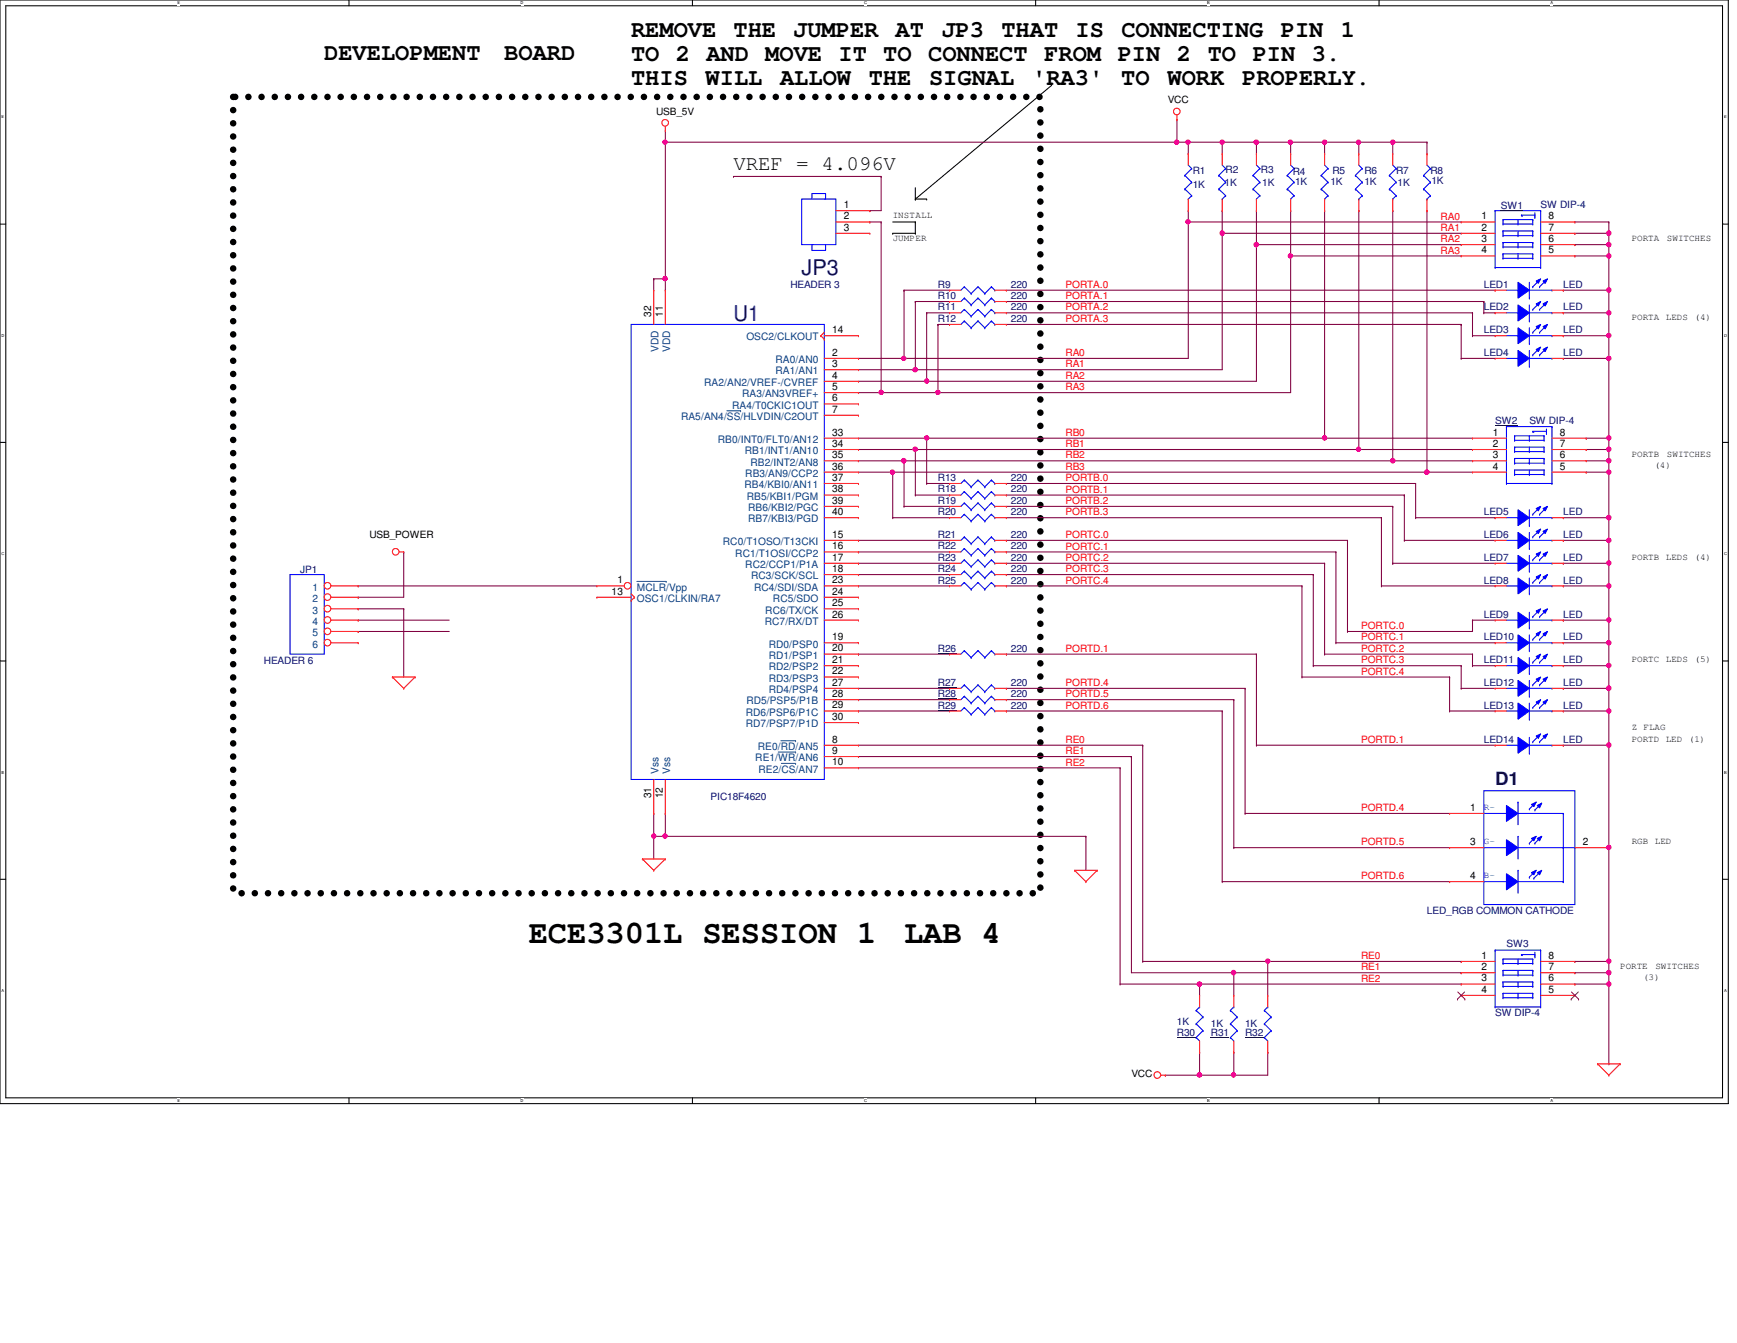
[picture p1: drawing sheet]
<svg xmlns="http://www.w3.org/2000/svg" width="279mm" height="216mm" viewBox="0 0 279 216" stroke-linecap="round" stroke-linejoin="round" font-family="sans-serif">
<defs><g id="words">
<g font-size="5.2">
<text x="85" y="151.6">ECE3301L SESSION 1</text>
<text x="145.4" y="151.6">LAB 4</text>
</g>
<g font-size="3.8">
<text x="101.5" y="6">REMOVE</text>
<text x="118" y="6">THE</text>
<text x="127.6" y="6">JUMPER</text>
<text x="144.1" y="6">AT</text>
<text x="151.4" y="6">JP3</text>
<text x="161.1" y="6">THAT</text>
<text x="173" y="6">IS</text>
<text x="180.4" y="6">CONNECTING</text>
<text x="206" y="6">PIN</text>
<text x="215.7" y="6">1</text>
<text x="52.2" y="9.7">DEVELOPMENT</text>
<text x="81.1" y="9.7">BOARD</text>
<text x="101.5" y="9.8">TO 2 AND MOVE IT TO CONNECT FROM PIN 2 TO PIN 3.</text>
<text x="101.5" y="13.6">THIS</text>
<text x="113.5" y="13.6">WILL</text>
<text x="125.5" y="13.6">ALLOW</text>
<text x="139.7" y="13.6">THE</text>
<text x="149.4" y="13.6">SIGNAL</text>
<text x="166" y="13.6">'RA3'</text>
<text x="180.3" y="13.6">TO</text>
<text x="187.8" y="13.6">WORK</text>
<text x="199.8" y="13.6">PROPERLY.</text>
</g>
<g font-size="3.5" fill="#000080">
<text x="128.9" y="44.2">JP3</text>
<text x="118" y="51.6">U1</text>
</g>
<text font-size="3.3" x="118" y="27.4">VREF = 4.096V</text>
<text font-size="2.9" fill="#000080" x="240.5" y="126.2">D1</text>
<g font-size="1.7">
<text x="135.7" y="33.4">1</text>
<text x="135.7" y="35.3">2</text>
<text x="238.3" y="35.3">1</text>
<text x="249.1" y="35.3">8</text>
<text x="135.7" y="37.1">3</text>
<text x="238.3" y="37.1">2</text>
<text x="238.3" y="38.9">3</text>
<text x="238.3" y="40.7">4</text>
<text x="249.1" y="37.1">7</text>
<text x="249.1" y="38.9">6</text>
<text x="249.1" y="40.7">5</text>
<text x="104.7" y="50.9" transform="rotate(-90 104.7 50.9)">32</text>
<text x="106.6" y="50.9" transform="rotate(-90 106.6 50.9)">11</text>
<text x="133.9" y="53.6">14</text>
<text x="133.9" y="57.2">2</text>
<text x="133.9" y="59">3</text>
<text x="133.9" y="60.9">4</text>
<text x="133.9" y="62.7">5</text>
<text x="133.9" y="64.5">6</text>
<text x="133.9" y="66.3">7</text>
<text x="133.9" y="70">33</text>
<text x="133.9" y="71.8">34</text>
<text x="240.1" y="70">1</text>
<text x="240.1" y="71.8">2</text>
<text x="250.9" y="70">8</text>
<text x="250.9" y="71.8">7</text>
<text x="133.9" y="73.7">35</text>
<text x="133.9" y="75.5">36</text>
<text x="133.9" y="77.3">37</text>
<text x="240.1" y="73.7">3</text>
<text x="240.1" y="75.5">4</text>
<text x="250.9" y="73.7">6</text>
<text x="250.9" y="75.5">5</text>
<text x="133.9" y="79.2">38</text>
<text x="133.9" y="81">39</text>
<text x="133.9" y="82.8">40</text>
<text x="133.9" y="88.3">16</text>
<text x="133.9" y="86.4">15</text>
<text x="98.4" y="95.6">13</text>
<text x="99.3" y="93.8">1</text>
<text x="133.9" y="95.6">24</text>
<text x="133.9" y="93.8">23</text>
<text x="133.9" y="91.9">18</text>
<text x="133.9" y="90.1">17</text>
<text x="133.9" y="99.3">26</text>
<text x="133.9" y="97.5">25</text>
<text x="133.9" y="102.9">19</text>
<text x="133.9" y="104.7">20</text>
<text x="133.9" y="106.6">21</text>
<text x="133.9" y="108.4">22</text>
<text x="133.9" y="110.2">27</text>
<text x="133.9" y="112.1">28</text>
<text x="133.9" y="113.9">29</text>
<text x="133.9" y="119.4">8</text>
<text x="133.9" y="115.7">30</text>
<text x="133.9" y="121.2">9</text>
<text x="133.9" y="123">10</text>
<text x="104.7" y="128.4" transform="rotate(-90 104.7 128.4)">31</text>
<text x="106.6" y="128.4" transform="rotate(-90 106.6 128.4)">12</text>
<text x="236.5" y="130.3">1</text>
<text x="236.5" y="135.8">3</text>
<text x="254.6" y="135.8">2</text>
<text x="236.5" y="141.3">4</text>
<text x="238.3" y="154.1">1</text>
<text x="238.3" y="156">2</text>
<text x="249.1" y="154.1">8</text>
<text x="249.1" y="156">7</text>
<text x="238.3" y="157.8">3</text>
<text x="238.3" y="159.6">4</text>
<text x="249.1" y="157.8">6</text>
<text x="249.1" y="159.6">5</text>
</g>
<g font-size="1.7" fill="#004080">
<text x="105.9" y="56.6" transform="rotate(-90 105.9 56.6)">VDD</text>
<text x="107.8" y="56.6" transform="rotate(-90 107.8 56.6)">VDD</text>
<text x="120.1" y="54.7">OSC2/CLKOUT</text>
<text x="124.8" y="58.4">RA0/AN0</text>
<text x="113.3" y="62.1">RA2/AN2/VREF-/CVREF</text>
<text x="117.8" y="65.7">RA4/T0CKIC1OUT</text>
<text x="119.4" y="63.9">RA3/AN3VREF+</text>
<text x="124.8" y="60.2">RA1/AN1</text>
<text x="109.6" y="67.5">RA5/AN4/SS/HLVDIN/C2OUT</text>
<text x="115.5" y="71.2">RB0/INT0/FLT0/AN12</text>
<text x="119.8" y="73">RB1/INT1/AN10</text>
<text x="119.9" y="76.7">RB3/AN9/CCP2</text>
<text x="120.7" y="74.8">RB2/INT2/AN8</text>
<text x="119.8" y="78.5">RB4/KBI0/AN11</text>
<text x="120.1" y="80.3">RB5/KBI1/PGM</text>
<text x="120.4" y="82.2">RB6/KBI2/PGC</text>
<text x="120.4" y="84">RB7/KBI3/PGD</text>
<text x="116.3" y="87.6">RC0/T1OSO/T13CKI</text>
<text x="118.3" y="89.5">RC1/T1OSI/CCP2</text>
<text x="50.3" y="95">1</text>
<text x="102.4" y="95">MCLR/Vpp</text>
<text x="119.9" y="91.3">RC2/CCP1/P1A</text>
<text x="120.8" y="93.1">RC3/SCK/SCL</text>
<text x="121.3" y="95">RC4/SDI/SDA</text>
<text x="50.3" y="96.8">2</text>
<text x="50.3" y="98.6">3</text>
<text x="50.3" y="100.5">4</text>
<text x="102.4" y="96.8">OSC1/CLKIN/RA7</text>
<text x="123" y="100.5">RC7/RX/DT</text>
<text x="123.1" y="98.6">RC6/TX/CK</text>
<text x="124.3" y="96.8">RC5/SDO</text>
<text x="50.3" y="102.3">5</text>
<text x="50.3" y="104.1">6</text>
<text x="123.7" y="104.1">RD0/PSP0</text>
<text x="123.7" y="105.9">RD1/PSP1</text>
<text x="123.7" y="107.8">RD2/PSP2</text>
<text x="120.1" y="113.2">RD5/PSP5/P1B</text>
<text x="123.7" y="109.6">RD3/PSP3</text>
<text x="123.7" y="111.4">RD4/PSP4</text>
<text x="120" y="115.1">RD6/PSP6/P1C</text>
<text x="120" y="116.9">RD7/PSP7/P1D</text>
<text x="105.9" y="124.4" transform="rotate(-90 105.9 124.4)">Vss</text>
<text x="107.8" y="124.4" transform="rotate(-90 107.8 124.4)">Vss</text>
<text x="121.5" y="122.4">RE1/WR/AN6</text>
<text x="121.9" y="120.6">RE0/RD/AN5</text>
<text x="122" y="124.2">RE2/CS/AN7</text>
</g>
<g font-size="1.6">
<text x="187.8" y="16.6">VCC</text>
<text x="105.5" y="18.5">USB_5V</text>
<text x="59.4" y="86.5">USB_POWER</text>
<text x="182" y="173.2">VCC</text>
</g>
<g font-size="1.6" fill="#000080">
<text x="191.9" y="28">R1</text>
<text x="197" y="30">1K</text>
<text x="197.1" y="27.8">R2</text>
<text x="202.8" y="27.8">R3</text>
<text x="203" y="30">1K</text>
<text x="207.9" y="28.2">R4</text>
<text x="208.3" y="29.8">1K</text>
<text x="214" y="29.8">1K</text>
<text x="214.3" y="28">R5</text>
<text x="219.5" y="28">R6</text>
<text x="219.5" y="29.8">1K</text>
<text x="224.6" y="28">R7</text>
<text x="224.8" y="30">1K</text>
<text x="230.1" y="28">R8</text>
<text x="230.3" y="29.6">1K</text>
<text x="191.9" y="30.2">1K</text>
<text x="241.4" y="33.7">SW1</text>
<text x="247.8" y="33.4">SW DIP-4</text>
<text x="127.1" y="46.3">HEADER 3</text>
<text x="150.9" y="46.3">R9</text>
<text x="162.6" y="46.3">220</text>
<text x="238.7" y="46.3">LED1</text>
<text x="251.5" y="46.3">LED</text>
<text x="150.9" y="48.1">R10</text>
<text x="150.9" y="51.7">R12</text>
<text x="150.9" y="49.9">R11</text>
<text x="162.6" y="48.1">220</text>
<text x="162.6" y="51.7">220</text>
<text x="162.6" y="49.9">220</text>
<text x="238.7" y="53.6">LED3</text>
<text x="238.7" y="49.9">LED2</text>
<text x="251.5" y="53.6">LED</text>
<text x="251.5" y="49.9">LED</text>
<text x="238.7" y="57.2">LED4</text>
<text x="251.5" y="57.2">LED</text>
<text x="240.5" y="68.2">SW2</text>
<text x="246" y="68.2">SW DIP-4</text>
<text x="150.9" y="77.3">R13</text>
<text x="162.6" y="77.3">220</text>
<text x="150.9" y="79.2">R18</text>
<text x="150.9" y="82.8">R20</text>
<text x="150.9" y="81">R19</text>
<text x="162.6" y="79.2">220</text>
<text x="162.6" y="82.8">220</text>
<text x="162.6" y="81">220</text>
<text x="238.7" y="82.8">LED5</text>
<text x="251.5" y="82.8">LED</text>
<text x="150.9" y="88.3">R22</text>
<text x="150.9" y="86.5">R21</text>
<text x="162.6" y="88.3">220</text>
<text x="162.6" y="86.5">220</text>
<text x="238.7" y="86.5">LED6</text>
<text x="251.5" y="86.5">LED</text>
<text x="48.3" y="92.2">JP1</text>
<text x="150.9" y="93.8">R25</text>
<text x="150.9" y="92">R24</text>
<text x="150.9" y="90.2">R23</text>
<text x="162.6" y="93.8">220</text>
<text x="162.6" y="92">220</text>
<text x="162.6" y="90.2">220</text>
<text x="238.7" y="93.8">LED8</text>
<text x="238.7" y="90.2">LED7</text>
<text x="251.5" y="93.8">LED</text>
<text x="251.5" y="90.2">LED</text>
<text x="238.7" y="99.3">LED9</text>
<text x="251.5" y="99.3">LED</text>
<text x="42.5" y="106.8">HEADER 6</text>
<text x="150.9" y="104.8">R26</text>
<text x="162.6" y="104.8">220</text>
<text x="238.7" y="103">LED10</text>
<text x="238.7" y="106.6">LED11</text>
<text x="251.5" y="103">LED</text>
<text x="251.5" y="106.6">LED</text>
<text x="150.9" y="110.3">R27</text>
<text x="150.9" y="113.9">R29</text>
<text x="150.9" y="112.1">R28</text>
<text x="162.6" y="110.3">220</text>
<text x="162.6" y="113.9">220</text>
<text x="162.6" y="112.1">220</text>
<text x="238.7" y="110.3">LED12</text>
<text x="238.7" y="113.9">LED13</text>
<text x="251.5" y="110.3">LED</text>
<text x="251.5" y="113.9">LED</text>
<text x="238.7" y="119.4">LED14</text>
<text x="251.5" y="119.4">LED</text>
<text x="114.3" y="128.6">PIC18F4620</text>
<text x="229.5" y="146.9">LED_RGB COMMON CATHODE</text>
<text x="242.3" y="152.3">SW3</text>
<text x="189.3" y="166.6">R30</text>
<text x="189.3" y="164.8">1K</text>
<text x="194.8" y="166.6">R31</text>
<text x="194.8" y="165.1">1K</text>
<text x="200.3" y="166.6">R32</text>
<text x="200.3" y="165.1">1K</text>
<text x="240.5" y="163.3">SW DIP-4</text>
</g>
<g font-size="1.6" fill="#f00">
<text x="231.7" y="35.3">RA0</text>
<text x="231.7" y="37.1">RA1</text>
<text x="231.7" y="38.9">RA2</text>
<text x="231.7" y="40.8">RA3</text>
<text x="171.4" y="46.3">PORTA.0</text>
<text x="171.4" y="48.1">PORTA.1</text>
<text x="171.4" y="49.9">PORTA.2</text>
<text x="171.4" y="51.8">PORTA.3</text>
<text x="171.4" y="57.2">RA0</text>
<text x="171.4" y="59.1">RA1</text>
<text x="171.4" y="60.9">RA2</text>
<text x="171.4" y="62.7">RA3</text>
<text x="171.4" y="70.1">RB0</text>
<text x="171.4" y="71.9">RB1</text>
<text x="171.4" y="73.7">RB2</text>
<text x="171.4" y="75.5">RB3</text>
<text x="171.4" y="77.3">PORTB.0</text>
<text x="171.4" y="79.2">PORTB.1</text>
<text x="171.4" y="81">PORTB.2</text>
<text x="171.4" y="82.8">PORTB.3</text>
<text x="171.4" y="86.5">PORTC.0</text>
<text x="171.4" y="88.3">PORTC.1</text>
<text x="171.4" y="90.2">PORTC.2</text>
<text x="171.4" y="92">PORTC.3</text>
<text x="171.4" y="93.8">PORTC.4</text>
<text x="218.9" y="101.1">PORTC.0</text>
<text x="171.4" y="104.8">PORTD.1</text>
<text x="218.9" y="103">PORTC.1</text>
<text x="218.9" y="104.8">PORTC.2</text>
<text x="218.9" y="106.6">PORTC.3</text>
<text x="171.4" y="110.3">PORTD.4</text>
<text x="171.4" y="112.1">PORTD.5</text>
<text x="171.4" y="113.9">PORTD.6</text>
<text x="218.9" y="108.5">PORTC.4</text>
<text x="171.4" y="119.4">RE0</text>
<text x="218.9" y="119.4">PORTD.1</text>
<text x="171.4" y="121.2">RE1</text>
<text x="171.4" y="123.1">RE2</text>
<text x="218.9" y="130.4">PORTD.4</text>
<text x="218.9" y="135.9">PORTD.5</text>
<text x="218.9" y="141.4">PORTD.6</text>
<text x="218.9" y="154.2">RE0</text>
<text x="218.9" y="156">RE1</text>
<text x="218.9" y="157.8">RE2</text>
</g>
<g font-size="1.5">
<text x="143.6" y="35.1">INSTALL</text>
<text x="143.6" y="38.7">JUMPER</text>
<text x="262.5" y="38.7">PORTA</text>
<text x="268.1" y="38.7">SWITCHES</text>
<text x="262.5" y="51.5">PORTA</text>
<text x="268" y="51.5">LEDS</text>
<text x="272.6" y="51.5">(4)</text>
<text x="262.5" y="73.5">PORTB</text>
<text x="266.1" y="75.3">(4)</text>
<text x="268.1" y="73.5">SWITCHES</text>
<text x="262.5" y="90">PORTB</text>
<text x="268" y="90">LEDS</text>
<text x="272.6" y="90">(4)</text>
<text x="262.5" y="106.4">PORTC</text>
<text x="268" y="106.4">LEDS</text>
<text x="272.6" y="106.4">(5)</text>
<text x="262.5" y="119.2">PORTD LED</text>
<text x="262.5" y="117.4">Z FLAG</text>
<text x="271.7" y="119.2">(1)</text>
<text x="262.5" y="135.7">RGB</text>
<text x="266.2" y="135.7">LED</text>
<text x="260.6" y="155.8">PORTE</text>
<text x="266.3" y="155.8">SWITCHES</text>
<text x="264.3" y="157.6">(3)</text>
</g>
<g font-size="1.5" fill="#00f">
<text x="238.7" y="130.2">R-</text>
<text x="238.7" y="135.7">G-</text>
<text x="238.7" y="141.1">B-</text>
</g>
<g font-size=".6">
<text x="28.5" y=".7">E</text>
<text x="83.7" y=".7">D</text>
<text x="139" y=".7">C</text>
<text x="194.2" y=".7">B</text>
<text x="249.4" y=".7">A</text>
<text x=".3" y="19">E</text>
<text x="277.3" y="19">E</text>
<text x=".3" y="54.1">D</text>
<text x="277.3" y="54.1">D</text>
<text x=".3" y="89.2">C</text>
<text x="277.3" y="89.2">C</text>
<text x=".3" y="124.4">B</text>
<text x="277.3" y="124.4">B</text>
<text x=".3" y="159.5">A</text>
<text x="277.3" y="159.5">A</text>
<text x="28.5" y="177.2">E</text>
<text x="83.7" y="177.2">D</text>
<text x="139" y="177.2">C</text>
<text x="194.2" y="177.2">B</text>
<text x="249.4" y="177.2">A</text>
</g>
</g></defs>
<path d="M0 0h278v177.4h-278zM.9 .9h276.2v175.6h-276.2z" fill="none" stroke="#000" stroke-width=".17"/>
<g fill="#fff">
<path d="M28.5 .1h.5v.7h-.5z"/>
<path d="M28.5 176.6h.5v.7h-.5z"/>
</g>
<path d="M56.1 0v.9M56.1 176.5v.9" fill="none" stroke="#000" stroke-width=".17"/>
<g fill="#fff">
<path d="M83.7 .1h.5v.7h-.5z"/>
<path d="M83.7 176.6h.5v.7h-.5z"/>
</g>
<path d="M111.4 0v.9M111.4 176.5v.9" fill="none" stroke="#000" stroke-width=".17"/>
<g fill="#fff">
<path d="M139 .1h.4v.7h-.4z"/>
<path d="M139 176.6h.4v.7h-.4z"/>
</g>
<path d="M166.6 0v.9M166.6 176.5v.9" fill="none" stroke="#000" stroke-width=".17"/>
<g fill="#fff">
<path d="M194.2 .1h.4v.7h-.4z"/>
<path d="M194.2 176.6h.4v.7h-.4z"/>
</g>
<path d="M221.8 0v.9M221.8 176.5v.9" fill="none" stroke="#000" stroke-width=".17"/>
<g fill="#fff">
<path d="M249.4 .1h.4v.7h-.4z"/>
<path d="M249.4 176.6h.4v.7h-.4z"/>
<path d="M.3 18.5h.4v.7h-.4z"/>
<path d="M277.3 18.5h.4v.7h-.4z"/>
<path d="M.3 53.6h.4v.7h-.4z"/>
<path d="M277.3 53.6h.5v.7h-.5z"/>
</g>
<path d="M0 36h.9M277.1 36h.9" fill="none" stroke="#000" stroke-width=".17"/>
<g fill="#fff">
<path d="M.3 88.6h.4v.8h-.4z"/>
<path d="M277.3 88.6h.5v.8h-.5z"/>
</g>
<path d="M0 71.1h.9M277.1 71.1h.9" fill="none" stroke="#000" stroke-width=".17"/>
<g fill="#fff">
<path d="M.3 123.8h.4v.7h-.4z"/>
<path d="M277.3 123.8h.4v.7h-.4z"/>
</g>
<path d="M0 106.3h.9M277.1 106.3h.9" fill="none" stroke="#000" stroke-width=".17"/>
<g fill="#fff">
<path d="M.3 158.9h.3v.7h-.3z"/>
<path d="M277.3 158.9h.4v.7h-.4z"/>
</g>
<g fill="none" stroke="#000" stroke-width=".17">
<path d="M169.2 13.7l-22 18.3M143.6 37.5h.1M143.6 35.7h3.6M143.6 37.5h3.6M147.2 35.7h.1M147.2 37.5h.1M147.2 32h.1M147.2 30.2v1.8M147.2 35.7v1.8M147.2 32h1.9M149.1 32h.1M0 141.4h.9"/>
<path d="M277.1 141.4h.9"/>
</g>
<path d="M37.5 15.6h129.8v128h-129.8z" fill="none" stroke="#000" stroke-width="1.1" stroke-dasharray="0 2.1"/>
<path d="M107 44.8h.1M107 44.8v1.9" fill="none" stroke="#800040" stroke-width=".17"/>
<circle cx="107" cy="44.8" r=".34" fill="#f0f"/>
<circle cx="107" cy="44.8" r=".34" fill="none" stroke="#f0f" stroke-width=".17"/>
<path d="M105.2 44.8h.1M105.2 44.8v1.9M57.6 96h.1M57.6 96h7.3M57.6 101.5h.1M57.6 101.5h14.7M105.2 130.8h.1M105.2 130.8v3.7M107 130.8h.1M107 130.8v3.7M174.7 134.5h.1M174.7 134.5v5.4" fill="none" stroke="#800040" stroke-width=".17"/>
<circle cx="105.2" cy="134.4" r=".34" fill="#f0f"/>
<circle cx="105.2" cy="134.4" r=".34" fill="none" stroke="#f0f" stroke-width=".17"/>
<g fill="none" stroke="#800040" stroke-width=".17">
<path d="M105.2 44.8h.1M105.2 44.8h1.8M57.6 97.9h.1M57.6 99.7h.1M57.6 94.2h.1M57.6 97.9h7.3M57.6 99.7h14.7M57.6 94.2h38.4M64.9 88.7h.1M64.9 97.9h.1M64.9 88.7v7.3M64.9 97.9v10.9"/>
<path d="M105.2 134.5h.1M105.2 134.5h69.5M107 134.5h.1"/>
</g>
<circle cx="107" cy="134.4" r=".34" fill="#f0f"/>
<circle cx="107" cy="134.4" r=".34" fill="none" stroke="#f0f" stroke-width=".17"/>
<path d="M107 22.9h.1M107 21v1.9M253.3 35.7h.1M253.3 39.3h.1M253.3 37.5h.1M253.3 35.7h5.5M253.3 39.3h5.5M258.8 35.7h.1M258.8 35.7v1.8h-5.5M253.3 41.1h.1M253.3 41.1h5.5" fill="none" stroke="#800040" stroke-width=".17"/>
<circle cx="258.8" cy="37.5" r=".35" fill="#f0f"/>
<circle cx="258.8" cy="37.5" r=".35" fill="none" stroke="#f0f" stroke-width=".17"/>
<path d="M258.8 37.5h.1M258.8 37.5v1.8" fill="none" stroke="#800040" stroke-width=".17"/>
<circle cx="258.8" cy="39.3" r=".34" fill="#f0f"/>
<circle cx="258.8" cy="39.3" r=".34" fill="none" stroke="#f0f" stroke-width=".17"/>
<path d="M191.1 35.7h.1M191.1 35.7v21.9" fill="none" stroke="#800040" stroke-width=".17"/>
<circle cx="191.1" cy="35.6" r=".34" fill="#f0f"/>
<circle cx="191.1" cy="35.6" r=".34" fill="none" stroke="#f0f" stroke-width=".17"/>
<g fill="none" stroke="#800040" stroke-width=".17">
<path d="M196.6 37.5h.1M196.6 37.5v21.9M202.1 39.3h.1M202.1 39.3v22M213.1 22.9h.1M213.1 22.9v1.8M213.1 22.9h5.5M218.6 22.9h.1M218.6 22.9v1.8M258.8 39.3h.1M258.8 39.3v1.8M207.6 41.1h.1"/>
<path d="M207.6 41.1v22"/>
</g>
<circle cx="218.5" cy="22.9" r=".34" fill="#f0f"/>
<circle cx="218.5" cy="22.9" r=".34" fill="none" stroke="#f0f" stroke-width=".17"/>
<path d="M218.6 22.9h.1M218.6 22.9h5.4M224 22.9h.1M224 22.9v1.8" fill="none" stroke="#800040" stroke-width=".17"/>
<circle cx="224" cy="22.9" r=".34" fill="#f0f"/>
<circle cx="224" cy="22.9" r=".34" fill="none" stroke="#f0f" stroke-width=".17"/>
<path d="M224 22.9h.1M224 22.9h5.5M229.5 22.9h.1M229.5 22.9v1.8M138.1 57.6h7.3M145.4 57.6h.1" fill="none" stroke="#800040" stroke-width=".17"/>
<circle cx="145.4" cy="57.6" r=".34" fill="#f0f"/>
<circle cx="145.4" cy="57.6" r=".34" fill="none" stroke="#f0f" stroke-width=".17"/>
<path d="M138.1 59.4h9.1M147.2 59.4h.1" fill="none" stroke="#800040" stroke-width=".17"/>
<circle cx="147.2" cy="59.4" r=".36" fill="#f0f"/>
<circle cx="147.2" cy="59.4" r=".36" fill="none" stroke="#f0f" stroke-width=".17"/>
<path d="M138.1 61.3h11M149.1 61.3h.1" fill="none" stroke="#800040" stroke-width=".17"/>
<circle cx="149.1" cy="61.3" r=".34" fill="#f0f"/>
<circle cx="149.1" cy="61.3" r=".34" fill="none" stroke="#f0f" stroke-width=".17"/>
<path d="M138.1 63.1h3.6M141.7 63.1h.1" fill="none" stroke="#800040" stroke-width=".17"/>
<circle cx="141.7" cy="63.1" r=".34" fill="#f0f"/>
<circle cx="141.7" cy="63.1" r=".34" fill="none" stroke="#f0f" stroke-width=".17"/>
<path d="M107 22.9h.1M107 22.9h82.3" fill="none" stroke="#800040" stroke-width=".17"/>
<circle cx="189.3" cy="22.9" r=".34" fill="#f0f"/>
<circle cx="189.3" cy="22.9" r=".34" fill="none" stroke="#f0f" stroke-width=".17"/>
<circle cx="107" cy="22.9" r=".34" fill="#f0f"/>
<circle cx="107" cy="22.9" r=".34" fill="none" stroke="#f0f" stroke-width=".17"/>
<path d="M189.3 22.9h.1M189.3 22.9h7.3M196.6 22.9h.1M196.6 22.9v1.8M138.1 110.7h14.6M152.7 110.7h.1M161.9 110.7h.1M161.9 110.7h38.4M200.3 110.7h.1M200.3 110.7v20.1M105.2 134.5h.1M105.2 134.5v3.6" fill="none" stroke="#800040" stroke-width=".17"/>
<circle cx="196.6" cy="22.9" r=".34" fill="#f0f"/>
<circle cx="196.6" cy="22.9" r=".34" fill="none" stroke="#f0f" stroke-width=".17"/>
<path d="M196.6 22.9h.1M196.6 22.9h5.5M202.1 22.9h.1M202.1 22.9v1.8" fill="none" stroke="#800040" stroke-width=".17"/>
<circle cx="202.1" cy="22.9" r=".36" fill="#f0f"/>
<circle cx="202.1" cy="22.9" r=".36" fill="none" stroke="#f0f" stroke-width=".17"/>
<path d="M202.1 22.9h.1M202.1 22.9h11M207.6 22.9h.1M207.6 22.9v1.8" fill="none" stroke="#800040" stroke-width=".17"/>
<circle cx="213.1" cy="22.9" r=".34" fill="#f0f"/>
<circle cx="213.1" cy="22.9" r=".34" fill="none" stroke="#f0f" stroke-width=".17"/>
<circle cx="207.6" cy="22.9" r=".34" fill="#f0f"/>
<circle cx="207.6" cy="22.9" r=".34" fill="none" stroke="#f0f" stroke-width=".17"/>
<path d="M258.8 41.1h.1M258.8 41.1v5.6" fill="none" stroke="#800040" stroke-width=".17"/>
<circle cx="258.8" cy="46.6" r=".35" fill="#f0f"/>
<circle cx="258.8" cy="46.6" r=".35" fill="none" stroke="#f0f" stroke-width=".17"/>
<circle cx="258.8" cy="41.1" r=".34" fill="#f0f"/>
<circle cx="258.8" cy="41.1" r=".34" fill="none" stroke="#f0f" stroke-width=".17"/>
<path d="M138.1 70.4h11M149.1 70.4h.1" fill="none" stroke="#800040" stroke-width=".17"/>
<circle cx="149.1" cy="70.4" r=".34" fill="#f0f"/>
<circle cx="149.1" cy="70.4" r=".34" fill="none" stroke="#f0f" stroke-width=".17"/>
<path d="M138.1 72.3h9.1M147.2 72.3h.1M213.1 70.4h.1M213.1 70.4h23.8" fill="none" stroke="#800040" stroke-width=".17"/>
<circle cx="147.2" cy="72.2" r=".36" fill="#f0f"/>
<circle cx="147.2" cy="72.2" r=".36" fill="none" stroke="#f0f" stroke-width=".17"/>
<path d="M138.1 74.1h7.3M145.4 74.1h.1M218.6 72.3h.1M218.6 72.3h18.3" fill="none" stroke="#800040" stroke-width=".17"/>
<circle cx="145.4" cy="74.1" r=".35" fill="#f0f"/>
<circle cx="145.4" cy="74.1" r=".35" fill="none" stroke="#f0f" stroke-width=".17"/>
<path d="M138.1 75.9h5.5M143.6 75.9h.1M224 74.1h.1M224 74.1h12.9" fill="none" stroke="#800040" stroke-width=".17"/>
<circle cx="143.5" cy="75.9" r=".34" fill="#f0f"/>
<circle cx="143.5" cy="75.9" r=".34" fill="none" stroke="#f0f" stroke-width=".17"/>
<g fill="none" stroke="#800040" stroke-width=".17">
<path d="M229.5 33.9h.1M229.5 33.9v42M229.5 75.9h.1M229.5 75.9h7.4M138.1 112.5h.1M138.1 114.3h.1M138.1 105.2h.1M138.1 112.5h14.6M138.1 114.3h14.6M138.1 105.2h14.6M161.9 112.5h.1M161.9 114.3h.1"/>
<path d="M161.9 105.2h.1M161.9 112.5h36.6M161.9 114.3h34.7M161.9 105.2h40.2M196.6 114.3h.1M196.6 114.3v27.4M198.5 112.5h.1M198.5 112.5v23.8M251.5 119.8h.1M251.5 119.8h7.3M198.5 136.3h.1M198.5 136.3h34.7"/>
<path d="M200.3 130.8h.1M200.3 130.8h32.9M196.6 141.7h.1M196.6 141.7h36.6"/>
</g>
<circle cx="229.5" cy="75.9" r=".36" fill="#f0f"/>
<circle cx="229.5" cy="75.9" r=".36" fill="none" stroke="#f0f" stroke-width=".17"/>
<path d="M224 33.9h.1M224 33.9v40.2" fill="none" stroke="#800040" stroke-width=".17"/>
<circle cx="224" cy="74.1" r=".35" fill="#f0f"/>
<circle cx="224" cy="74.1" r=".35" fill="none" stroke="#f0f" stroke-width=".17"/>
<path d="M213.1 33.9h.1M213.1 33.9v36.5M218.6 33.9h.1M218.6 33.9v38.4" fill="none" stroke="#800040" stroke-width=".17"/>
<circle cx="213.1" cy="70.4" r=".34" fill="#f0f"/>
<circle cx="213.1" cy="70.4" r=".34" fill="none" stroke="#f0f" stroke-width=".17"/>
<path d="M191.1 33.9h.1M191.1 33.9v1.8M196.6 33.9h.1M196.6 33.9v3.6M202.1 33.9h.1M202.1 33.9v5.4M207.6 33.9h.1M207.6 33.9v7.2M258.8 75.9h.1M258.8 75.9v7.3" fill="none" stroke="#800040" stroke-width=".17"/>
<circle cx="258.8" cy="83.2" r=".35" fill="#f0f"/>
<circle cx="258.8" cy="83.2" r=".35" fill="none" stroke="#f0f" stroke-width=".17"/>
<circle cx="258.8" cy="75.9" r=".34" fill="#f0f"/>
<circle cx="258.8" cy="75.9" r=".34" fill="none" stroke="#f0f" stroke-width=".17"/>
<path d="M255.1 70.4h.1M255.1 75.9h.1M255.1 72.3h.1M255.1 70.4h3.7M255.1 75.9h3.7M255.1 72.3h3.7M258.8 70.4h.1M258.8 74.1h.1M258.8 70.4v3.7" fill="none" stroke="#800040" stroke-width=".17"/>
<circle cx="258.8" cy="72.2" r=".34" fill="#f0f"/>
<circle cx="258.8" cy="72.2" r=".34" fill="none" stroke="#f0f" stroke-width=".17"/>
<path d="M202.1 105.2h.1M202.1 119.8h.1M202.1 105.2v14.6M202.1 119.8h38.4M258.8 119.8v16.5M258.8 136.3h.1" fill="none" stroke="#800040" stroke-width=".17"/>
<circle cx="258.8" cy="119.8" r=".35" fill="#f0f"/>
<circle cx="258.8" cy="119.8" r=".35" fill="none" stroke="#f0f" stroke-width=".17"/>
<circle cx="258.8" cy="136.2" r=".34" fill="#f0f"/>
<circle cx="258.8" cy="136.2" r=".34" fill="none" stroke="#f0f" stroke-width=".17"/>
<path d="M191.1 35.7h.1M191.1 35.7h43.9M196.6 37.5h.1M196.6 37.5h38.4" fill="none" stroke="#800040" stroke-width=".17"/>
<circle cx="196.6" cy="37.5" r=".35" fill="#f0f"/>
<circle cx="196.6" cy="37.5" r=".35" fill="none" stroke="#f0f" stroke-width=".17"/>
<path d="M202.1 39.3h.1M202.1 39.3h32.9" fill="none" stroke="#800040" stroke-width=".17"/>
<circle cx="202.1" cy="39.3" r=".36" fill="#f0f"/>
<circle cx="202.1" cy="39.3" r=".36" fill="none" stroke="#f0f" stroke-width=".17"/>
<path d="M207.6 41.1h.1M207.6 41.1h27.4" fill="none" stroke="#800040" stroke-width=".17"/>
<circle cx="207.6" cy="41.1" r=".34" fill="#f0f"/>
<circle cx="207.6" cy="41.1" r=".34" fill="none" stroke="#f0f" stroke-width=".17"/>
<g fill="none" stroke="#800040" stroke-width=".17">
<path d="M138.1 86.9h.1M138.1 88.7h.1M138.1 92.4h.1M138.1 90.6h.1M138.1 94.2h.1M138.1 86.9h14.6M138.1 88.7h14.6M138.1 92.4h14.6M138.1 90.6h14.6M138.1 94.2h14.6M251.5 103.3h.1M251.5 103.3h7.3"/>
<path d="M258.8 119.8h.1M258.8 103.3h.1M258.8 103.3v3.7M258.8 114.3v5.5"/>
</g>
<circle cx="258.8" cy="103.3" r=".34" fill="#f0f"/>
<circle cx="258.8" cy="103.3" r=".34" fill="none" stroke="#f0f" stroke-width=".17"/>
<path d="M251.5 110.7h.1M251.5 107h.1M251.5 110.7h7.3M251.5 107h7.3" fill="none" stroke="#800040" stroke-width=".17"/>
<circle cx="258.8" cy="107" r=".34" fill="#f0f"/>
<circle cx="258.8" cy="107" r=".34" fill="none" stroke="#f0f" stroke-width=".17"/>
<path d="M251.5 99.7h.1M251.5 99.7h7.3M258.8 99.7h.1M258.8 99.7v3.6M258.8 107h.1M258.8 110.7h.1M258.8 107v7.3" fill="none" stroke="#800040" stroke-width=".17"/>
<circle cx="258.8" cy="114.3" r=".34" fill="#f0f"/>
<circle cx="258.8" cy="114.3" r=".34" fill="none" stroke="#f0f" stroke-width=".17"/>
<circle cx="258.8" cy="110.6" r=".35" fill="#f0f"/>
<circle cx="258.8" cy="110.6" r=".35" fill="none" stroke="#f0f" stroke-width=".17"/>
<g fill="none" stroke="#800040" stroke-width=".17">
<path d="M145.4 46.7h.1M145.4 57.6h.1M145.4 46.7v10.9M145.4 46.7h7.3M145.4 57.6h45.7M147.2 48.5h.1M147.2 59.4h.1M147.2 48.5h5.5M147.2 48.5v10.9M147.2 59.4h49.4M149.1 50.3h.1M149.1 50.3h3.6"/>
<path d="M149.1 50.3v11M150.9 52.2h.1M150.9 52.2h1.8M150.9 52.2v10.9M149.1 61.3h.1M149.1 61.3h53M150.9 63.1h.1M150.9 63.1h56.7M236.9 99.7h.1M236.9 99.7v1.8M236.9 99.7h3.6M233.2 114.3h.1"/>
<path d="M233.2 108.8h.1M233.2 114.3h7.3M233.2 108.8v5.5M235 107h.1M235 110.7h.1M235 107v3.7M235 110.7h5.5M236.9 105.2h.1M236.9 107h.1M236.9 105.2v1.8M236.9 107h3.6M251.5 114.3h.1"/>
<path d="M251.5 114.3h7.3"/>
</g>
<circle cx="150.9" cy="63.1" r=".34" fill="#f0f"/>
<circle cx="150.9" cy="63.1" r=".34" fill="none" stroke="#f0f" stroke-width=".17"/>
<path d="M161.9 46.7h78.6M240.5 46.7h.1M251.5 46.7h.1M251.5 50.3h.1M251.5 46.7h7.3M251.5 50.3h7.3M258.8 46.7h.1M258.8 50.3h.1M258.8 46.7v7.3" fill="none" stroke="#800040" stroke-width=".17"/>
<circle cx="258.8" cy="53.9" r=".34" fill="#f0f"/>
<circle cx="258.8" cy="53.9" r=".34" fill="none" stroke="#f0f" stroke-width=".17"/>
<circle cx="258.8" cy="50.3" r=".34" fill="#f0f"/>
<circle cx="258.8" cy="50.3" r=".34" fill="none" stroke="#f0f" stroke-width=".17"/>
<path d="M251.5 54h.1M251.5 57.6h.1M251.5 54h7.3M251.5 57.6h7.3M258.8 54h.1M258.8 57.6h.1M258.8 54v16.4" fill="none" stroke="#800040" stroke-width=".17"/>
<circle cx="258.8" cy="70.4" r=".34" fill="#f0f"/>
<circle cx="258.8" cy="70.4" r=".34" fill="none" stroke="#f0f" stroke-width=".17"/>
<circle cx="258.8" cy="57.6" r=".34" fill="#f0f"/>
<circle cx="258.8" cy="57.6" r=".34" fill="none" stroke="#f0f" stroke-width=".17"/>
<g fill="none" stroke="#800040" stroke-width=".17">
<path d="M161.9 48.5h76.8M161.9 50.3h75M161.9 52.2h73.1M235 52.2h.1M235 57.6h.1M235 52.2v5.4M235 57.6h5.5M236.9 50.3h.1M236.9 54h.1M236.9 50.3v3.7M236.9 54h3.6M238.7 48.5h.1"/>
<path d="M238.7 50.3h.1M238.7 48.5v1.8M238.7 50.3h1.8M222.2 94.2h.1M222.2 94.2h18.3M224 90.6h.1M224 90.6h16.5M225.9 86.9h.1M225.9 86.9h14.6M251.5 83.2h.1M251.5 86.9h.1M251.5 90.6h.1"/>
<path d="M251.5 94.2h.1M251.5 83.2h7.3M251.5 86.9h7.3M251.5 94.2h7.3M258.8 83.2h.1M258.8 86.9h.1M258.8 83.2v7.4h-7.3"/>
</g>
<circle cx="258.8" cy="90.5" r=".34" fill="#f0f"/>
<circle cx="258.8" cy="90.5" r=".34" fill="none" stroke="#f0f" stroke-width=".17"/>
<circle cx="258.8" cy="86.9" r=".34" fill="#f0f"/>
<circle cx="258.8" cy="86.9" r=".34" fill="none" stroke="#f0f" stroke-width=".17"/>
<path d="M258.8 90.6h.1M258.8 94.2h.1M258.8 90.6v9.1" fill="none" stroke="#800040" stroke-width=".17"/>
<circle cx="258.8" cy="99.6" r=".34" fill="#f0f"/>
<circle cx="258.8" cy="99.6" r=".34" fill="none" stroke="#f0f" stroke-width=".17"/>
<circle cx="258.8" cy="94.2" r=".34" fill="#f0f"/>
<circle cx="258.8" cy="94.2" r=".34" fill="none" stroke="#f0f" stroke-width=".17"/>
<path d="M147.2 72.3h.1M147.2 79.6h.1M147.2 72.3v7.3M147.2 79.6h5.5M147.2 72.3h71.4M149.1 77.7h.1M149.1 70.4h.1M149.1 77.7h3.6M149.1 70.4v7.3M149.1 70.4h64" fill="none" stroke="#800040" stroke-width=".17"/>
<circle cx="218.5" cy="72.2" r=".34" fill="#f0f"/>
<circle cx="218.5" cy="72.2" r=".34" fill="none" stroke="#f0f" stroke-width=".17"/>
<g fill="none" stroke="#800040" stroke-width=".17">
<path d="M191.1 24.7h.1M191.1 22.9v1.8M143.6 75.9h.1M143.6 75.9v7.3M143.6 75.9h85.9M145.4 74.1h.1M145.4 74.1v7.3M145.4 74.1h78.6M161.9 77.7h.1M161.9 77.7h65.8M161.9 79.6h64M225.9 79.6h.1"/>
<path d="M225.9 79.6v7.3M143.6 83.2h.1M143.6 83.2h9.1M145.4 81.4h.1M145.4 81.4h7.3M161.9 86.9h.1M161.9 88.7h.1M161.9 90.6h.1M161.9 92.4h.1M161.9 94.2h.1M161.9 81.4h62.1M161.9 83.2h60.3"/>
<path d="M161.9 86.9h54.8M161.9 88.7h53M161.9 90.6h51.2M161.9 92.4h49.3M161.9 94.2h47.5M209.4 94.2h.1M209.4 94.2v14.6M211.2 92.4h.1M211.2 92.4v14.6M213.1 90.6h.1M213.1 90.6v14.6M214.9 88.7h.1"/>
<path d="M214.9 88.7v14.6M216.7 86.9h.1M216.7 86.9v14.6M222.2 83.2h.1M222.2 83.2v11M224 81.4h.1M224 90.6h.1M224 81.4v9.2M209.4 108.8h.1M209.4 108.8h23.8M211.2 107h.1M211.2 107h23.8"/>
<path d="M213.1 105.2h.1M213.1 105.2h23.8M214.9 103.3h.1M214.9 103.3h25.6M216.7 101.5h.1M216.7 101.5h20.2"/>
</g>
<circle cx="191.1" cy="22.9" r=".34" fill="#f0f"/>
<circle cx="191.1" cy="22.9" r=".34" fill="none" stroke="#f0f" stroke-width=".17"/>
<path d="M189.3 19.2h.1M189.3 19.2v3.7M107 22.9v21.9M107 44.8h.1M227.7 77.7v5.5M255.1 74.1h3.7M258.8 74.1h.1M227.7 83.2h.1" fill="none" stroke="#800040" stroke-width=".17"/>
<circle cx="258.8" cy="74.1" r=".35" fill="#f0f"/>
<circle cx="258.8" cy="74.1" r=".35" fill="none" stroke="#f0f" stroke-width=".17"/>
<g fill="none" stroke="#800040" stroke-width=".17">
<path d="M258.8 75.9h.1M258.8 74.1v1.8M227.7 83.2h12.8M240.5 83.2h.1M258.8 136.3v20.1M183.8 154.6h20.1M203.9 154.6h.1M253.3 154.6h.1M253.3 158.2h.1M253.3 156.4h.1M253.3 154.6h5.5M253.3 158.2h5.5"/>
<path d="M253.3 156.4h5.5M258.8 154.6h.1M258.8 156.4h.1"/>
</g>
<circle cx="258.8" cy="154.5" r=".34" fill="#f0f"/>
<circle cx="258.8" cy="154.5" r=".34" fill="none" stroke="#f0f" stroke-width=".17"/>
<circle cx="258.8" cy="156.4" r=".35" fill="#f0f"/>
<circle cx="258.8" cy="156.4" r=".35" fill="none" stroke="#f0f" stroke-width=".17"/>
<path d="M258.8 158.2h.1M258.8 156.4v14.6M258.8 171h.1" fill="none" stroke="#800040" stroke-width=".17"/>
<circle cx="258.8" cy="158.2" r=".34" fill="#f0f"/>
<circle cx="258.8" cy="158.2" r=".34" fill="none" stroke="#f0f" stroke-width=".17"/>
<g fill="none" stroke="#800040" stroke-width=".17">
<path d="M138.1 119.8h45.7M183.8 119.8h.1M183.8 119.8v34.8M138.1 121.6h43.9M138.1 123.4h42.1M180.2 123.4h.1M180.2 123.4v34.8M182 121.6h.1M182 121.6v34.8h16.5M180.2 158.2h.1M180.2 158.2h12.8M183.8 154.6h.1"/>
<path d="M193 158.2h.1M198.5 156.4h.1M187.5 172.8h.1M193 169.2h.1M193 172.8h.1M193 169.2v3.6M198.5 169.2h.1M198.5 172.8h.1M198.5 169.2v3.6M203.9 169.2h.1M203.9 169.2v3.6h-16.4"/>
</g>
<circle cx="198.4" cy="172.8" r=".34" fill="#f0f"/>
<circle cx="198.4" cy="172.8" r=".34" fill="none" stroke="#f0f" stroke-width=".17"/>
<circle cx="192.9" cy="172.8" r=".36" fill="#f0f"/>
<circle cx="192.9" cy="172.8" r=".36" fill="none" stroke="#f0f" stroke-width=".17"/>
<path d="M203.9 154.6h.1M203.9 154.6v5.4M203.9 154.6h31.1M235 154.6h.1" fill="none" stroke="#800040" stroke-width=".17"/>
<circle cx="203.9" cy="154.5" r=".34" fill="#f0f"/>
<circle cx="203.9" cy="154.5" r=".34" fill="none" stroke="#f0f" stroke-width=".17"/>
<path d="M198.5 156.4h.1M198.5 156.4v3.6M198.5 156.4h36.5M235 156.4h.1" fill="none" stroke="#800040" stroke-width=".17"/>
<circle cx="198.4" cy="156.4" r=".35" fill="#f0f"/>
<circle cx="198.4" cy="156.4" r=".35" fill="none" stroke="#f0f" stroke-width=".17"/>
<path d="M193 158.2h.1M193 158.2v1.8M193 158.2h42M235 158.2h.1" fill="none" stroke="#800040" stroke-width=".17"/>
<circle cx="192.9" cy="158.2" r=".36" fill="#f0f"/>
<circle cx="192.9" cy="158.2" r=".36" fill="none" stroke="#f0f" stroke-width=".17"/>
<path d="M118 28.4h.1M118 28.4h23.7M139.9 33.9h.1M139.9 35.7h.1M139.9 35.7h1.8M141.7 28.4h.1M141.7 35.7h.1M141.7 28.4v5.5h-1.8M141.7 35.7v27.4h9.2M150.9 63.1h.1" fill="none" stroke="#800040" stroke-width=".17"/>
<g fill="none" stroke="#f00" stroke-width=".17">
<path d="M189.3 19.2h.1M189.3 18.5v.7M107 21h.1M107 20.3v.7M64.2 88.7h.7M64.9 88.7h.1M63.1 108.8h.1M63.1 108.8h3.7M63.1 108.8l1.8 1.9M64.9 110.7h.1M66.8 108.8h.1M66.8 108.8l-1.9 1.9"/>
<path d="M103.3 138.1h.1M103.3 138.1h3.7M103.3 138.1l1.9 1.8M105.2 139.9h.1M107 138.1h.1M107 138.1l-1.8 1.8M172.8 139.9h.1M172.8 139.9h3.7M172.8 139.9l1.9 1.8M176.5 139.9h.1M176.5 139.9l-1.8 1.8M174.7 141.7h.1"/>
<path d="M186.7 172.8h.8M187.5 172.8h.1M257 171h.1M257 171h3.6M257 171l1.8 1.8M258.8 172.8h.1M260.6 171h.1M260.6 171l-1.8 1.8"/>
<circle cx="107" cy="19.7" r=".54"/>
<circle cx="189.3" cy="17.9" r=".54"/>
<circle cx="63.6" cy="88.7" r=".54"/>
<circle cx="186.2" cy="172.8" r=".54"/>
</g>
<path d="M242.3 110.7h1.9M244.2 110.7h.1M246 111.9h.1M246 109.4v2.5M246 110.7h3.6M249.6 110.7h.1" fill="none" stroke="#00f" stroke-width=".17"/>
<path d="M244.2 109.4l1.8 1.3-1.8 1.2z" fill-rule="evenodd" fill="#00f"/>
<path d="M244.2 109.4l1.8 1.3-1.8 1.2z" fill="none" stroke="#00f" stroke-width=".17"/>
<path d="M248.2 109.2l.7-.4-.4 .8z" fill-rule="evenodd" fill="#00f"/>
<path d="M248.2 109.2l.7-.4-.4 .8z" fill="none" stroke="#00f" stroke-width=".17"/>
<path d="M247.1 109.2l.7-.4-.4 .8z" fill-rule="evenodd" fill="#00f"/>
<path d="M242.3 86.9h1.9M244.2 86.9h.1M246 88.2h.1M246 85.6v2.6M246 86.9h3.6M249.6 86.9h.1M246.5 110.1h.1M247.1 109.2l.7-.4-.4 .8zM247.6 110.1h.1M247.6 109l-1.1 1.1M248.8 109l-1.2 1.1" fill="none" stroke="#00f" stroke-width=".17"/>
<path d="M240.5 110.7h.1M240.5 110.7h1.8M249.6 110.7h1.9M251.5 110.7h.1" fill="none" stroke="#f00" stroke-width=".17"/>
<path d="M244.2 85.6l1.8 1.3-1.8 1.3z" fill-rule="evenodd" fill="#00f"/>
<path d="M244.2 85.6l1.8 1.3-1.8 1.3z" fill="none" stroke="#00f" stroke-width=".17"/>
<path d="M248.2 85.4l.7-.4-.4 .8z" fill-rule="evenodd" fill="#00f"/>
<path d="M248.2 85.4l.7-.4-.4 .8z" fill="none" stroke="#00f" stroke-width=".17"/>
<path d="M247.1 85.4l.7-.4-.4 .8z" fill-rule="evenodd" fill="#00f"/>
<g fill="none" stroke="#00f" stroke-width=".17">
<path d="M46.7 92.4h5.5v12.8h-5.5zM246.5 86.3h.1M247.1 85.4l.7-.4-.4 .8zM247.6 86.3h.1M247.6 85.3l-1.1 1M248.8 85.3l-1.2 1M155.1 110.1h.1M155.1 110.1l-.5 .6M155.1 110.1l1.1 1.1M156.2 111.2h.1M157.3 110.1h.1M157.3 110.1l-1.1 1.1"/>
<path d="M157.3 110.1l1.1 1.1M158.4 111.2h.1M159.5 110.1h.1M159.5 110.1l-1.1 1.1M159.5 110.1l.5 .6M160 110.7h.1"/>
</g>
<path d="M240.5 86.9h.1M240.5 86.9h1.8M249.6 86.9h1.9M251.5 86.9h.1M152.7 110.7h.1M152.7 110.7h1.9M160 110.7h1.9M161.9 110.7h.1" fill="none" stroke="#f00" stroke-width=".17"/>
<path d="M150.9 110.5h2.9" fill="none" stroke="#000080" stroke-width=".16"/>
<circle cx="52.7" cy="94.2" r=".54" fill="#fff"/>
<g fill="none" stroke="#f00" stroke-width=".17">
<path d="M53.3 94.2h4.3M57.6 94.2h.1"/>
<circle cx="52.7" cy="94.2" r=".54"/>
</g>
<circle cx="52.7" cy="96" r=".54" fill="#fff"/>
<g fill="none" stroke="#f00" stroke-width=".17">
<path d="M53.3 96h4.3M57.6 96h.1"/>
<circle cx="52.7" cy="96" r=".54"/>
</g>
<circle cx="52.7" cy="97.8" r=".54" fill="#fff"/>
<g fill="none" stroke="#f00" stroke-width=".17">
<path d="M53.3 97.9h4.3M57.6 97.9h.1"/>
<circle cx="52.7" cy="97.8" r=".54"/>
</g>
<circle cx="52.7" cy="99.7" r=".54" fill="#fff"/>
<g fill="none" stroke="#f00" stroke-width=".17">
<path d="M53.3 99.7h4.3M57.6 99.7h.1"/>
<circle cx="52.7" cy="99.7" r=".54"/>
</g>
<circle cx="52.7" cy="101.5" r=".54" fill="#fff"/>
<g fill="none" stroke="#f00" stroke-width=".17">
<path d="M53.3 101.5h4.3M57.6 101.5h.1"/>
<circle cx="52.7" cy="101.5" r=".54"/>
</g>
<circle cx="52.7" cy="103.3" r=".54" fill="#fff"/>
<g fill="none" stroke="#f00" stroke-width=".17">
<path d="M218.6 24.7h.1M218.6 33.9h.1M218.6 24.7v1.8M218.6 32v1.9M152.7 88.7h.1M152.7 94.2h.1M152.7 88.7h1.9M152.7 94.2h1.9M160 88.7h1.9M160 94.2h1.9M161.9 88.7h.1M161.9 94.2h.1"/>
<path d="M53.3 103.3h4.3M57.6 103.3h.1"/>
<circle cx="52.7" cy="103.3" r=".54"/>
</g>
<g fill="none" stroke="#00f" stroke-width=".17">
<path d="M218 28.2h.1M218 30.4h.1M218 28.2l1.1 1.1M218 30.4l1.1 1.1M218.6 32h.1M218.6 26.5l.5 .6M219.1 27.1h.1M219.1 29.3h.1M219.1 31.5h.1M219.1 27.1l-1.1 1.1M219.1 29.3l-1.1 1.1M219.1 31.5l-.5 .5"/>
<path d="M155.1 88.2h.1M155.1 93.6h.1M155.1 88.2l-.5 .5M155.1 88.2l1.1 1.1M155.1 93.6l-.5 .6M155.1 93.6l1.1 1.1M156.2 89.3h.1M156.2 94.7h.1M157.3 88.2h.1M157.3 93.6h.1M157.3 88.2l-1.1 1.1M157.3 88.2l1.1 1.1"/>
<path d="M157.3 93.6l-1.1 1.1M157.3 93.6l1.1 1.1M158.4 89.3h.1M158.4 94.7h.1M159.5 88.2h.1M159.5 93.6h.1M159.5 88.2l-1.1 1.1M159.5 88.2l.5 .5M159.5 93.6l-1.1 1.1M159.5 93.6l.5 .6M160 88.7h.1M160 94.2h.1"/>
<path d="M242.3 114.3h1.9M244.2 114.3h.1M246 115.6h.1M246 113v2.6M246 114.3h3.6M249.6 114.3h.1"/>
</g>
<path d="M244.2 113l1.8 1.3-1.8 1.3z" fill-rule="evenodd" fill="#00f"/>
<path d="M244.2 113l1.8 1.3-1.8 1.3z" fill="none" stroke="#00f" stroke-width=".17"/>
<path d="M248.2 112.9l.7-.4-.4 .7z" fill-rule="evenodd" fill="#00f"/>
<path d="M248.2 112.9l.7-.4-.4 .7z" fill="none" stroke="#00f" stroke-width=".17"/>
<path d="M247.1 112.9l.7-.4-.4 .7z" fill-rule="evenodd" fill="#00f"/>
<g fill="none" stroke="#00f" stroke-width=".17">
<path d="M212.5 28.2h.1M212.5 30.4h.1M212.5 28.2l1.1 1.1M212.5 30.4l1.1 1.1M213.1 32h.1M213.1 26.5l.5 .6M213.6 27.1h.1M213.6 29.3h.1M213.6 31.5h.1M213.6 31.5l-.5 .5M213.6 27.1l-1.1 1.1M213.6 29.3l-1.1 1.1"/>
<path d="M223.5 28.2h.1M223.5 30.4h.1M223.5 28.2l1.1 1.1M223.5 30.4l1.1 1.1M224 32h.1M224 26.5l.6 .6M224.6 27.1h.1M224.6 29.3h.1M224.6 31.5h.1M224.6 27.1l-1.1 1.1M224.6 29.3l-1.1 1.1M224.6 31.5l-.6 .5"/>
<path d="M229 28.2h.1M229 30.4h.1M229 28.2l1.1 1.1M229 30.4l1.1 1.1M229.5 32h.1M229.5 26.5l.6 .6M230.1 27.1h.1M230.1 29.3h.1M230.1 31.5h.1M230.1 27.1l-1.1 1.1M230.1 29.3l-1.1 1.1M230.1 31.5l-.6 .5"/>
<path d="M155.1 46.1h.1M155.1 46.1l-.5 .6M155.1 46.1l1.1 1.1M156.2 47.2h.1M157.3 46.1h.1M157.3 46.1l-1.1 1.1M157.3 46.1l1.1 1.1M158.4 47.2h.1M159.5 46.1h.1M159.5 46.1l-1.1 1.1M159.5 46.1l.5 .6M160 46.7h.1"/>
<path d="M242.3 54h1.9M244.2 54h.1M246 55.2h.1M246 52.7v2.5M246 54h3.6M249.6 54h.1M155.1 79h.1M155.1 79l-.5 .6M155.1 79l1.1 1.1M157.3 79h.1M157.3 79l-1.1 1.1M157.3 79l1.1 1.1"/>
<path d="M159.5 79h.1M159.5 79l-1.1 1.1M159.5 79l.5 .6M160 79.6h.1M155.1 91.8h.1M155.1 90h.1M155.1 86.3h.1M155.1 91.8l-.5 .6M155.1 91.8l1.1 1.1M155.1 90l-.5 .6M155.1 90l1.1 1.1M155.1 86.3l-.5 .6"/>
<path d="M155.1 86.3l1.1 1.1M156.2 92.9h.1M156.2 91.1h.1M156.2 87.4h.1M156.2 80.1h.1M157.3 91.8h.1M157.3 90h.1M157.3 86.3h.1M157.3 91.8l-1.1 1.1M157.3 91.8l1.1 1.1M157.3 90l-1.1 1.1M157.3 90l1.1 1.1"/>
<path d="M157.3 86.3l-1.1 1.1M157.3 86.3l1.1 1.1M158.4 92.9h.1M158.4 91.1h.1M158.4 87.4h.1M158.4 80.1h.1M159.5 91.8h.1M159.5 90h.1M159.5 86.3h.1M159.5 91.8l-1.1 1.1M159.5 91.8l.5 .6M159.5 90l-1.1 1.1"/>
<path d="M159.5 90l.5 .6M159.5 86.3l-1.1 1.1M159.5 86.3l.5 .6M160 92.4h.1M160 90.6h.1M160 86.9h.1M246.5 113.7h.1M247.1 112.9l.7-.4-.4 .7zM247.6 113.7h.1M247.6 112.7l-1.1 1M248.8 112.7l-1.2 1"/>
</g>
<g fill="none" stroke="#f00" stroke-width=".17">
<path d="M213.1 24.7h.1M213.1 33.9h.1M213.1 24.7v1.8M213.1 32v1.9M224 24.7h.1M224 33.9h.1M224 24.7v1.8M224 32v1.9M229.5 24.7h.1M229.5 33.9h.1M229.5 24.7v1.8M229.5 32v1.9"/>
<path d="M152.7 46.7h.1M152.7 46.7h1.9M160 46.7h1.9M161.9 46.7h.1M152.7 79.6h.1M152.7 79.6h1.9M160 79.6h1.9M161.9 79.6h.1M152.7 92.4h.1M152.7 90.6h.1M152.7 86.9h.1M152.7 92.4h1.9"/>
<path d="M152.7 90.6h1.9M152.7 86.9h1.9M160 92.4h1.9M160 90.6h1.9M160 86.9h1.9M161.9 92.4h.1M161.9 90.6h.1M161.9 86.9h.1M240.5 114.3h.1M240.5 114.3h1.8M249.6 114.3h1.9M251.5 114.3h.1"/>
</g>
<path d="M244.2 52.7l1.8 1.3-1.8 1.2z" fill-rule="evenodd" fill="#00f"/>
<path d="M244.2 52.7l1.8 1.3-1.8 1.2z" fill="none" stroke="#00f" stroke-width=".17"/>
<path d="M248.2 52.5l.7-.3-.4 .7z" fill-rule="evenodd" fill="#00f"/>
<path d="M248.2 52.5l.7-.3-.4 .7z" fill="none" stroke="#00f" stroke-width=".17"/>
<path d="M247.1 52.5l.7-.3-.4 .7z" fill-rule="evenodd" fill="#00f"/>
<g fill="none" stroke="#00f" stroke-width=".17">
<path d="M246.5 53.4h.1M247.1 52.5l.7-.3-.4 .7zM247.6 53.4h.1M247.6 52.3l-1.1 1.1M248.8 52.3l-1.2 1.1M155.1 82.7h.1M155.1 82.7l-.5 .5M155.1 82.7l1.1 1.1M156.2 83.8h.1M157.3 82.7h.1M157.3 82.7l-1.1 1.1M157.3 82.7l1.1 1.1"/>
<path d="M158.4 83.8h.1M159.5 82.7h.1M159.5 82.7l-1.1 1.1M159.5 82.7l.5 .5M160 83.2h.1M242.3 119.8h1.9M244.2 119.8h.1M246 118.5v2.6M246 119.8h3.6M249.6 119.8h.1M246 121.1h.1M197.9 166.8h.1"/>
<path d="M197.9 164.6h.1M197.9 162.4h.1M197.9 166.8l.6 .5M197.9 164.6l1.1 1.1M197.9 162.4l1.1 1.1M198.5 161.9h.1M198.5 161.9l-.6 .5M199 165.7h.1M199 163.5h.1M199 165.7l-1.1 1.1M199 163.5l-1.1 1.1M203.4 166.8h.1"/>
<path d="M203.4 164.6h.1M203.4 162.4h.1M203.4 166.8l.5 .5M203.4 164.6l1.1 1.1M203.4 162.4l1.1 1.1M203.9 161.9h.1M203.9 161.9l-.5 .5M204.5 165.7h.1M204.5 163.5h.1M204.5 165.7l-1.1 1.1M204.5 163.5l-1.1 1.1"/>
</g>
<g fill="none" stroke="#f00" stroke-width=".17">
<path d="M240.5 54h.1M240.5 54h1.8M249.6 54h1.9M251.5 54h.1M152.7 83.2h.1M152.7 83.2h1.9M160 83.2h1.9M161.9 83.2h.1M198.5 169.2h.1M198.5 160h.1M198.5 160v1.9M198.5 167.3v1.9"/>
<path d="M203.9 169.2h.1M203.9 160h.1M203.9 160v1.9M203.9 167.3v1.9"/>
</g>
<path d="M194.8 166.8h2.9M200.3 166.8h2.9" fill="none" stroke="#000080" stroke-width=".16"/>
<path d="M244.2 118.5l1.8 1.3-1.8 1.3z" fill-rule="evenodd" fill="#00f"/>
<path d="M244.2 118.5l1.8 1.3-1.8 1.3z" fill="none" stroke="#00f" stroke-width=".17"/>
<path d="M248.2 118.3l.7-.3-.4 .7z" fill-rule="evenodd" fill="#00f"/>
<path d="M248.2 118.3l.7-.3-.4 .7z" fill="none" stroke="#00f" stroke-width=".17"/>
<path d="M247.1 118.3l.7-.3-.4 .7z" fill-rule="evenodd" fill="#00f"/>
<g fill="none" stroke="#00f" stroke-width=".17">
<path d="M101.5 52.2h31.1v73.1h-31.1zM155.1 47.9h.1M155.1 47.9l-.5 .6M155.1 47.9l1.1 1.1M156.2 49h.1M157.3 47.9h.1M157.3 47.9l-1.1 1.1M157.3 47.9l1.1 1.1M158.4 49h.1M159.5 47.9h.1M159.5 47.9l-1.1 1.1M159.5 47.9l.5 .6"/>
<path d="M160 48.5h.1M246.5 119.3h.1M247.1 118.3l.7-.3-.4 .7zM247.6 119.3h.1M247.6 118.2l-1.1 1.1M248.8 118.2l-1.2 1.1M192.4 166.8h.1M192.4 164.6h.1M192.4 162.4h.1M192.4 166.8l.6 .5M192.4 164.6l1.1 1.1M192.4 162.4l1.1 1.1"/>
<path d="M193 161.9h.1M193 161.9l-.6 .5M193.5 165.7h.1M193.5 163.5h.1M193.5 165.7l-1.1 1.1M193.5 163.5l-1.1 1.1"/>
</g>
<path d="M152.7 48.5h.1M152.7 48.5h1.9M160 48.5h1.9M161.9 48.5h.1M240.5 119.8h.1M240.5 119.8h1.8M249.6 119.8h1.9M251.5 119.8h.1M193 169.2h.1M193 160h.1M193 160v1.9M193 167.3v1.9" fill="none" stroke="#f00" stroke-width=".17"/>
<path d="M189.3 166.8h2.9" fill="none" stroke="#000080" stroke-width=".16"/>
<circle cx="100.9" cy="94.2" r=".54" fill="#fff"/>
<g fill="none" stroke="#f00" stroke-width=".17">
<path d="M105.2 46.7h.1M105.2 46.7v5.5M107 46.7h.1M107 46.7v5.5M132 54h.1M132 54l.6 .5M132.6 54.5h.1M132.6 57.6h5.5M132.6 59.4h5.5M132.6 53.4l-.6 .6M132.6 54h5.5M138.1 57.6h.1"/>
<path d="M138.1 59.4h.1M138.1 54h.1M152.7 52.2h.1M152.7 52.2h1.9M160 52.2h1.9M161.9 52.2h.1M132.6 61.3h5.5M132.6 63.1h5.5M132.6 64.9h5.5M132.6 66.8h5.5M132.6 70.4h5.5M132.6 72.3h5.5"/>
<path d="M132.6 74.1h5.5M132.6 75.9h5.5M132.6 77.7h5.5M132.6 79.6h5.5M138.1 61.3h.1M138.1 63.1h.1M138.1 64.9h.1M138.1 66.8h.1M138.1 70.4h.1M138.1 72.3h.1M138.1 74.1h.1M138.1 75.9h.1"/>
<path d="M138.1 77.7h.1M138.1 79.6h.1M96 94.2h.1M96 96h.1M96 94.2h4.4M96 96h5.5M101.5 96.6h.1M101.5 95.5l.6 .5M102.1 96h.1M102.1 96l-.6 .6M132.6 94.2h5.5M132.6 96h5.5"/>
<path d="M132.6 81.4h5.5M132.6 83.2h5.5M132.6 99.7h5.5M132.6 97.9h5.5M132.6 92.4h5.5M132.6 90.6h5.5M132.6 88.7h5.5M132.6 86.9h5.5M138.1 81.4h.1M138.1 83.2h.1M138.1 99.7h.1M138.1 97.9h.1"/>
<path d="M138.1 96h.1M138.1 94.2h.1M138.1 92.4h.1M138.1 90.6h.1M138.1 88.7h.1M138.1 86.9h.1M132.6 119.8h5.5M132.6 103.3h5.5M132.6 105.2h5.5M132.6 107h5.5M132.6 108.8h5.5M132.6 110.7h5.5"/>
<path d="M132.6 112.5h5.5M132.6 114.3h5.5M132.6 116.2h5.5M138.1 119.8h.1M138.1 103.3h.1M138.1 105.2h.1M138.1 107h.1M138.1 108.8h.1M138.1 110.7h.1M138.1 112.5h.1M138.1 114.3h.1M138.1 116.2h.1"/>
<path d="M152.7 114.3h.1M152.7 114.3h1.9M160 114.3h1.9M161.9 114.3h.1M105.2 130.8h.1M105.2 125.3v5.5M107 130.8h.1M107 125.3v5.5M132.6 121.6h5.5M132.6 123.4h5.5M138.1 121.6h.1M138.1 123.4h.1"/>
<circle cx="100.9" cy="94.2" r=".54"/>
</g>
<path d="M116.9 66h2.2M119.1 66h.1M102.4 93.5h4.7M107.1 93.5h.1M125.6 119.1h2.4M128 119.1h.1M125.2 120.9h2.8M125.7 122.7h2.3M128 120.9h.1M128 122.7h.1" fill="none" stroke="#004080" stroke-width=".16"/>
<g fill="none" stroke="#00f" stroke-width=".17">
<path d="M155.1 51.6h.1M155.1 51.6l-.5 .6M155.1 51.6l1.1 1.1M156.2 52.7h.1M157.3 51.6h.1M157.3 51.6l-1.1 1.1M157.3 51.6l1.1 1.1M158.4 52.7h.1M159.5 51.6h.1M159.5 51.6l-1.1 1.1M159.5 51.6l.5 .6M160 52.2h.1"/>
<path d="M155.1 113.7h.1M155.1 113.7l-.5 .6M155.1 113.7l1.1 1.2M156.2 114.9h.1M157.3 113.7h.1M157.3 113.7l-1.1 1.2M157.3 113.7l1.1 1.2M158.4 114.9h.1M159.5 113.7h.1M159.5 113.7l-1.1 1.2M159.5 113.7l.5 .6M160 114.3h.1"/>
</g>
<path d="M150.9 114.2h2.9" fill="none" stroke="#000080" stroke-width=".16"/>
<path d="M242.3 129.5l1.9 1.3-1.9 1.2z" fill-rule="evenodd" fill="#00f"/>
<path d="M242.3 129.5l1.9 1.3-1.9 1.2z" fill="none" stroke="#00f" stroke-width=".17"/>
<path d="M246.3 129.3l.8-.4-.4 .8z" fill-rule="evenodd" fill="#00f"/>
<path d="M246 130h.1M246.3 129.3l.8-.4-.4 .8zM247.1 128.9l-1.1 1.1" fill="none" stroke="#00f" stroke-width=".17"/>
<path d="M247.3 129.5l.7-.4-.4 .8z" fill-rule="evenodd" fill="#00f"/>
<path d="M238.7 130.8h12.8M244.2 128.9h.1M244.2 128.9v3.7M247.1 139.9l-1.1 1.1M247.3 129.5l.7-.4-.4 .8zM251.5 130.8h.1M246 141h.1" fill="none" stroke="#00f" stroke-width=".17"/>
<path d="M242.3 135l1.9 1.3-1.9 1.2z" fill-rule="evenodd" fill="#00f"/>
<path d="M242.3 135l1.9 1.3-1.9 1.2z" fill="none" stroke="#00f" stroke-width=".17"/>
<path d="M242.3 140.5l1.9 1.2-1.9 1.3z" fill-rule="evenodd" fill="#00f"/>
<path d="M238.7 136.3h12.8M246.9 135.6h.1M248 134.5l-1.1 1.1M251.5 136.3h.1M238.7 141.7h12.8M242.3 140.5l1.9 1.2-1.9 1.3zM246.7 141.2h.1M247.8 140.1l-1.1 1.1M251.5 141.7h.1" fill="none" stroke="#00f" stroke-width=".17"/>
<path d="M246.3 134.8l.8-.3-.4 .7z" fill-rule="evenodd" fill="#00f"/>
<path d="M246.3 134.8l.8-.3-.4 .7z" fill="none" stroke="#00f" stroke-width=".17"/>
<path d="M247.3 134.8l.7-.3-.4 .7z" fill-rule="evenodd" fill="#00f"/>
<path d="M247.3 134.8l.7-.3-.4 .7z" fill="none" stroke="#00f" stroke-width=".17"/>
<path d="M246.3 140.3l.8-.4-.4 .7z" fill-rule="evenodd" fill="#00f"/>
<path d="M246.3 140.3l.8-.4-.4 .7z" fill="none" stroke="#00f" stroke-width=".17"/>
<path d="M247.3 140.3l.7-.4-.4 .7z" fill-rule="evenodd" fill="#00f"/>
<g fill="none" stroke="#00f" stroke-width=".17">
<path d="M128.9 32h5.6v7.3h-5.6zM130.6 32v-.9h2.2v.9h-.2M130.8 39.3h-.2v1h2.2v-1M190.6 28.2h.1M190.6 30.4h.1M190.6 28.2l1.1 1.1M190.6 30.4l1.1 1.1M191.1 32h.1M191.1 26.5l.6 .6M191.7 27.1h.1M191.7 29.3h.1M191.7 31.5h.1"/>
<path d="M191.7 27.1l-1.1 1.1M191.7 29.3l-1.1 1.1M191.7 31.5l-.6 .5M196 28.2h.1M196 30.4h.1M196 28.2l1.1 1.1M196 30.4l1.1 1.1M196.6 32h.1M196.6 26.5l.5 .6M197.1 27.1h.1M197.1 29.3h.1M197.1 31.5h.1"/>
<path d="M197.1 27.1l-1.1 1.1M197.1 29.3l-1.1 1.1M197.1 31.5l-.5 .5M201.5 28.2h.1M201.5 30.4h.1M201.5 28.2l1.1 1.1M201.5 30.4l1.1 1.1M202.1 32h.1M202.1 26.5l.5 .6M202.6 27.1h.1M202.6 29.3h.1M202.6 31.5h.1"/>
<path d="M202.6 27.1l-1.1 1.1M202.6 29.3l-1.1 1.1M202.6 31.5l-.5 .5M242.3 50.3h1.9M244.2 50.3h.1M246 51.6h.1M246 49v2.6M246 50.3h3.6M249.6 50.3h.1M155.1 77.2h.1M155.1 77.2l-.5 .5M155.1 77.2l1.1 1.1"/>
<path d="M156.2 78.3h.1M157.3 77.2h.1M157.3 77.2l-1.1 1.1M157.3 77.2l1.1 1.1M158.4 78.3h.1M159.5 77.2h.1M159.5 77.2l-1.1 1.1M159.5 77.2l.5 .5M160 77.7h.1M155.1 104.6h.1M155.1 104.6l-.5 .6M155.1 104.6l1.1 1.1"/>
<path d="M156.2 105.7h.1M157.3 104.6h.1M157.3 104.6l-1.1 1.1M157.3 104.6l1.1 1.1M158.4 105.7h.1M159.5 104.6h.1M159.5 104.6l-1.1 1.1M159.5 104.6l.5 .6M160 105.2h.1M238.7 127.1h14.6v18.3h-14.6zM244.2 134.5h.1M244.2 139.9h.1"/>
<path d="M244.2 134.5v3.6M244.2 139.9v3.7M246 135.6h.1M246.9 130.2h.1M247.1 134.5l-1.1 1.1M248 129.1l-1.1 1.1M251.5 130.8v10.9M251.5 136.3h1.8M253.3 136.3h.1M247.3 140.3l.7-.4-.4 .7zM251.5 141.7h.1"/>
</g>
<g fill="none" stroke="#f00" stroke-width=".17">
<path d="M134.5 33.9h5.4M134.5 35.7h5.4M134.5 37.5h5.4M139.9 33.9h.1M139.9 35.7h.1M139.9 37.5h.1M191.1 24.7h.1M191.1 33.9h.1M191.1 24.7v1.8M191.1 32v1.9M196.6 24.7h.1M196.6 33.9h.1"/>
<path d="M196.6 24.7v1.8M196.6 32v1.9M202.1 24.7h.1M202.1 33.9h.1M202.1 24.7v1.8M202.1 32v1.9M152.7 77.7h.1M152.7 77.7h1.9M160 77.7h1.9M161.9 77.7h.1M152.7 105.2h.1M152.7 105.2h1.9"/>
<path d="M160 105.2h1.9M161.9 105.2h.1M233.2 130.8h.1M233.2 136.3h.1M233.2 130.8h5.5M233.2 136.3h5.5M253.3 136.3h5.5M258.8 136.3h.1M233.2 141.7h.1M233.2 141.7h5.5"/>
</g>
<path d="M150.9 105h2.9" fill="none" stroke="#000080" stroke-width=".16"/>
<path d="M244.2 49l1.8 1.3-1.8 1.3z" fill-rule="evenodd" fill="#00f"/>
<path d="M244.2 49l1.8 1.3-1.8 1.3z" fill="none" stroke="#00f" stroke-width=".17"/>
<path d="M248.2 48.9l.7-.4-.4 .7z" fill-rule="evenodd" fill="#00f"/>
<path d="M248.2 48.9l.7-.4-.4 .7z" fill="none" stroke="#00f" stroke-width=".17"/>
<path d="M247.1 48.9l.7-.4-.4 .7z" fill-rule="evenodd" fill="#00f"/>
<g fill="none" stroke="#00f" stroke-width=".17">
<path d="M207.1 28.2h.1M207.1 30.4h.1M207.1 28.2l1.1 1.1M207.1 30.4l1.1 1.1M207.6 32h.1M207.6 26.5l.6 .6M208.2 27.1h.1M208.2 29.3h.1M208.2 31.5h.1M208.2 27.1l-1.1 1.1M208.2 29.3l-1.1 1.1M208.2 31.5l-.6 .5"/>
<path d="M240.5 33.9h.1M240.5 33.9v9.1M240.5 33.9h7.3M241.8 36h.1M241.8 35.3h.1M241.8 37.9h.1M241.8 37.1h.1M241.8 39.7h.1M241.8 39h.1M241.8 35.3h4.7M241.8 36h4.7M241.8 35.3v.7"/>
<path d="M241.8 37.1v.8M241.8 39v.7M241.8 37.1h4.7M241.8 37.9h4.7M241.8 39h4.7M241.8 39.7h4.7M244.2 36h.1M244.2 37.9h.1M244.2 39.7h.1M244.2 35.3v.7M244.2 37.1v.8M244.2 39v.7"/>
<path d="M244.7 34.6h.1M244.7 34.6l.2 .2M244.7 34.6h2.2M246.5 35.3h.1M246.5 36h.1M246.5 37.1h.1M246.5 37.9h.1M246.5 39h.1M246.5 39.7h.1M246.5 35.3v.7M246.5 37.1v.8M246.5 39v.7"/>
<path d="M246.9 34.6h.1M246.9 35h.1M246.9 34.2v.8M247.8 33.9h.1M247.8 33.9v9.1M240.5 43h.1M240.5 43h7.3M241.8 41.5h.1M241.8 40.8h.1M241.8 40.8v.7M241.8 40.8h4.7M241.8 41.5h4.7"/>
<path d="M244.2 41.5h.1M244.2 40.8v.7M246.5 49.7h.1M246.5 40.8h.1M246.5 41.5h.1M246.5 40.8v.7M247.1 48.9l.7-.4-.4 .7zM247.6 49.7h.1M247.6 48.7l-1.1 1M247.8 43h.1M248.8 48.7l-1.2 1M242.3 83.2h1.9"/>
<path d="M244.2 83.2h.1M246 84.5h.1M246 82v2.5M246 83.2h3.6M249.6 83.2h.1"/>
</g>
<g fill="none" stroke="#f00" stroke-width=".17">
<path d="M207.6 24.7h.1M207.6 33.9h.1M207.6 24.7v1.8M207.6 32v1.9M235 35.7h.1M235 37.5h.1M235 39.3h.1M235 35.7h5.5M235 37.5h5.5M235 39.3h5.5M247.8 35.7h5.5M247.8 37.5h5.5"/>
<path d="M247.8 39.3h5.5M253.3 35.7h.1M253.3 37.5h.1M253.3 39.3h.1M235 41.1h.1M235 41.1h5.5M240.5 50.3h.1M240.5 50.3h1.8M247.8 41.1h5.5M249.6 50.3h1.9M251.5 50.3h.1M253.3 41.1h.1"/>
</g>
<path d="M241.4 33.9h3.6" fill="none" stroke="#000080" stroke-width=".16"/>
<path d="M244.2 82l1.8 1.2-1.8 1.3z" fill-rule="evenodd" fill="#00f"/>
<path d="M244.2 82l1.8 1.2-1.8 1.3z" fill="none" stroke="#00f" stroke-width=".17"/>
<path d="M248.2 81.7l.7-.3-.4 .7z" fill-rule="evenodd" fill="#00f"/>
<path d="M248.2 81.7l.7-.3-.4 .7z" fill="none" stroke="#00f" stroke-width=".17"/>
<path d="M247.1 81.7l.7-.3-.4 .7z" fill-rule="evenodd" fill="#00f"/>
<path d="M242.3 46.7h1.9M244.2 46.7h.1M246 47.9h.1M246 45.4v2.5M246 46.7h3.6M249.6 46.7h.1M246.5 82.7h.1M247.1 81.7l.7-.3-.4 .7zM247.6 82.7h.1M247.6 81.6l-1.1 1.1M248.8 81.6l-1.2 1.1" fill="none" stroke="#00f" stroke-width=".17"/>
<path d="M240.5 83.2h.1M240.5 83.2h1.8M249.6 83.2h1.9M251.5 83.2h.1" fill="none" stroke="#f00" stroke-width=".17"/>
<path d="M244.2 45.4l1.8 1.3-1.8 1.2z" fill-rule="evenodd" fill="#00f"/>
<path d="M244.2 45.4l1.8 1.3-1.8 1.2z" fill="none" stroke="#00f" stroke-width=".17"/>
<path d="M248.2 45.2l.7-.4-.4 .8z" fill-rule="evenodd" fill="#00f"/>
<path d="M248.2 45.2l.7-.4-.4 .8z" fill="none" stroke="#00f" stroke-width=".17"/>
<path d="M247.1 45.2l.7-.4-.4 .8z" fill-rule="evenodd" fill="#00f"/>
<path d="M246.5 46.1h.1M247.1 45.2l.7-.4-.4 .8zM247.6 46.1h.1M247.6 45l-1.1 1.1M248.8 45l-1.2 1.1M242.3 103.3h1.9M244.2 103.3h.1M246 104.6h.1M246 102.1v2.5M246 103.3h3.6M249.6 103.3h.1" fill="none" stroke="#00f" stroke-width=".17"/>
<path d="M240.5 46.7h.1M240.5 46.7h1.8M249.6 46.7h1.9M251.5 46.7h.1" fill="none" stroke="#f00" stroke-width=".17"/>
<path d="M244.2 102.1l1.8 1.2-1.8 1.3z" fill-rule="evenodd" fill="#00f"/>
<path d="M244.2 102.1l1.8 1.2-1.8 1.3z" fill="none" stroke="#00f" stroke-width=".17"/>
<path d="M248.2 101.9l.7-.4-.4 .7z" fill-rule="evenodd" fill="#00f"/>
<path d="M248.2 101.9l.7-.4-.4 .7z" fill="none" stroke="#00f" stroke-width=".17"/>
<path d="M247.1 101.9l.7-.4-.4 .7z" fill-rule="evenodd" fill="#00f"/>
<g fill="none" stroke="#00f" stroke-width=".17">
<path d="M242.3 57.6h1.9M244.2 57.6h.1M246 58.9h.1M246 56.3v2.6M246 57.6h3.6M249.6 57.6h.1M242.3 77.7h.1M242.3 68.6h.1M242.3 68.6v9.1M242.3 77.7h7.3M242.3 68.6h7.3M243.6 70.8h.1"/>
<path d="M243.6 70.1h.1M243.6 72.6h.1M243.6 71.9h.1M243.6 74.5h.1M243.6 73.7h.1M243.6 76.3h.1M243.6 75.6h.1M243.6 70.1h4.8M243.6 70.8h4.8M243.6 70.1v.7M243.6 71.9v.7M243.6 73.7v.8"/>
<path d="M243.6 75.6v.7M243.6 71.9h4.8M243.6 72.6h4.8M243.6 73.7h4.8M243.6 74.5h4.8M243.6 75.6h4.8M243.6 76.3h4.8M246 70.8h.1M246 72.6h.1M246 74.5h.1M246 76.3h.1M246 70.1v.7"/>
<path d="M246 71.9v.7M246 73.7v.8M246 75.6v.7M246.5 69.3h.1M246.5 69.3l.2 .2M246.5 69.3h2.3M248.4 70.1h.1M248.4 70.8h.1M248.4 71.9h.1M248.4 72.6h.1M248.4 73.7h.1M248.4 74.5h.1"/>
<path d="M248.4 75.6h.1M248.4 76.3h.1M248.4 70.1v.7M248.4 71.9v.7M248.4 73.7v.8M248.4 75.6v.7M248.8 69.3h.1M248.8 69.7h.1M248.8 69v.7M249.6 77.7h.1M249.6 68.6h.1M249.6 68.6v9.1"/>
<path d="M155.1 80.9h.1M155.1 80.9l-.5 .5M155.1 80.9l1.1 1.1M156.2 82h.1M157.3 80.9h.1M157.3 80.9l-1.1 1.1M157.3 80.9l1.1 1.1M158.4 82h.1M159.5 80.9h.1M159.5 80.9l-1.1 1.1M159.5 80.9l.5 .5M160 81.4h.1"/>
<path d="M246.5 102.8h.1M247.1 101.9l.7-.4-.4 .7zM247.6 102.8h.1M247.6 101.7l-1.1 1.1M248.8 101.7l-1.2 1.1"/>
</g>
<g fill="none" stroke="#f00" stroke-width=".17">
<path d="M236.9 70.4h.1M236.9 72.3h.1M236.9 74.1h.1M236.9 75.9h.1M236.9 70.4h5.4M236.9 72.3h5.4M236.9 74.1h5.4M236.9 75.9h5.4M249.6 70.4h5.5M249.6 72.3h5.5M249.6 74.1h5.5M249.6 75.9h5.5"/>
<path d="M255.1 70.4h.1M255.1 72.3h.1M255.1 74.1h.1M255.1 75.9h.1M152.7 81.4h.1M152.7 81.4h1.9M160 81.4h1.9M161.9 81.4h.1M240.5 103.3h.1M240.5 103.3h1.8M249.6 103.3h1.9M251.5 103.3h.1"/>
</g>
<path d="M240.5 68.4h3.6" fill="none" stroke="#000080" stroke-width=".16"/>
<path d="M244.2 56.3l1.8 1.3-1.8 1.3z" fill-rule="evenodd" fill="#00f"/>
<path d="M244.2 56.3l1.8 1.3-1.8 1.3z" fill="none" stroke="#00f" stroke-width=".17"/>
<path d="M248.2 56.2l.7-.4-.4 .7z" fill-rule="evenodd" fill="#00f"/>
<path d="M248.2 56.2l.7-.4-.4 .7z" fill="none" stroke="#00f" stroke-width=".17"/>
<path d="M247.1 56.2l.7-.4-.4 .7z" fill-rule="evenodd" fill="#00f"/>
<path d="M246.5 57.1h.1M247.1 56.2l.7-.4-.4 .7zM247.6 57.1h.1M247.6 56l-1.1 1.1M248.8 56l-1.2 1.1M242.3 99.7h1.9M244.2 99.7h.1M246 98.4v2.6M246 99.7h3.6M249.6 99.7h.1M246 101h.1" fill="none" stroke="#00f" stroke-width=".17"/>
<path d="M240.5 57.6h.1M240.5 57.6h1.8M249.6 57.6h1.9M251.5 57.6h.1" fill="none" stroke="#f00" stroke-width=".17"/>
<path d="M244.2 98.4l1.8 1.3-1.8 1.3z" fill-rule="evenodd" fill="#00f"/>
<path d="M244.2 98.4l1.8 1.3-1.8 1.3z" fill="none" stroke="#00f" stroke-width=".17"/>
<path d="M248.2 98.2l.7-.3-.4 .7z" fill-rule="evenodd" fill="#00f"/>
<path d="M248.2 98.2l.7-.3-.4 .7z" fill="none" stroke="#00f" stroke-width=".17"/>
<path d="M247.1 98.2l.7-.3-.4 .7z" fill-rule="evenodd" fill="#00f"/>
<path d="M242.3 94.2h1.9M244.2 94.2h.1M246 95.5h.1M246 92.9v2.6M246 94.2h3.6M246.5 99.1h.1M247.1 98.2l.7-.3-.4 .7zM247.6 99.1h.1M247.6 98l-1.1 1.1M248.8 98l-1.2 1.1M249.6 94.2h.1" fill="none" stroke="#00f" stroke-width=".17"/>
<path d="M240.5 99.7h.1M240.5 99.7h1.8M249.6 99.7h1.9M251.5 99.7h.1" fill="none" stroke="#f00" stroke-width=".17"/>
<path d="M244.2 92.9l1.8 1.3-1.8 1.3z" fill-rule="evenodd" fill="#00f"/>
<path d="M244.2 92.9l1.8 1.3-1.8 1.3z" fill="none" stroke="#00f" stroke-width=".17"/>
<path d="M248.2 92.8l.7-.4-.4 .7z" fill-rule="evenodd" fill="#00f"/>
<path d="M248.2 92.8l.7-.4-.4 .7z" fill="none" stroke="#00f" stroke-width=".17"/>
<path d="M247.1 92.8l.7-.4-.4 .7z" fill-rule="evenodd" fill="#00f"/>
<g fill="none" stroke="#00f" stroke-width=".17">
<path d="M155.1 49.7h.1M155.1 49.7l-.5 .6M155.1 49.7l1.1 1.1M156.2 50.8h.1M157.3 49.7h.1M157.3 49.7l-1.1 1.1M157.3 49.7l1.1 1.1M158.4 50.8h.1M159.5 49.7h.1M159.5 49.7l-1.1 1.1M159.5 49.7l.5 .6M160 50.3h.1"/>
<path d="M246.5 93.6h.1M247.1 92.8l.7-.4-.4 .7zM247.6 93.6h.1M247.6 92.5l-1.1 1.1M248.8 92.5l-1.2 1.1M242.3 107h1.9M244.2 107h.1M246 108.3h.1M246 105.7v2.6M246 107h3.6M249.6 107h.1"/>
</g>
<path d="M152.7 50.3h.1M152.7 50.3h1.9M160 50.3h1.9M161.9 50.3h.1M240.5 94.2h.1M240.5 94.2h1.8M249.6 94.2h1.9M251.5 94.2h.1" fill="none" stroke="#f00" stroke-width=".17"/>
<path d="M244.2 105.7l1.8 1.3-1.8 1.3z" fill-rule="evenodd" fill="#00f"/>
<path d="M244.2 105.7l1.8 1.3-1.8 1.3z" fill="none" stroke="#00f" stroke-width=".17"/>
<path d="M248.2 105.5l.7-.3-.4 .7z" fill-rule="evenodd" fill="#00f"/>
<path d="M248.2 105.5l.7-.3-.4 .7z" fill="none" stroke="#00f" stroke-width=".17"/>
<path d="M247.1 105.5l.7-.3-.4 .7z" fill-rule="evenodd" fill="#00f"/>
<g fill="none" stroke="#00f" stroke-width=".17">
<path d="M242.3 90.6h1.9M244.2 90.6h.1M246 91.8h.1M246 89.3v2.5M246 90.6h3.6M249.6 90.6h.1M155.1 111.9h.1M155.1 111.9l-.5 .6M155.1 111.9l1.1 1.1M156.2 113h.1M157.3 111.9h.1M157.3 111.9l-1.1 1.1"/>
<path d="M157.3 111.9l1.1 1.1M158.4 113h.1M159.5 111.9h.1M159.5 111.9l-1.1 1.1M159.5 111.9l.5 .6M160 112.5h.1M246.5 106.5h.1M247.1 105.5l.7-.3-.4 .7zM247.6 106.5h.1M247.6 105.4l-1.1 1.1M248.8 105.4l-1.2 1.1M240.5 152.7h.1"/>
<path d="M240.5 152.7v9.2M240.5 152.7h7.3M241.8 154.9h.1M241.8 154.2h.1M241.8 156.8h.1M241.8 156h.1M241.8 158.6h.1M241.8 157.9h.1M241.8 159.7h.1M241.8 154.2h4.7M241.8 154.9h4.7M241.8 154.2v.7"/>
<path d="M241.8 156v.8M241.8 157.9v.7M241.8 159.7v.7M241.8 156h4.7M241.8 156.8h4.7M241.8 157.9h4.7M241.8 158.6h4.7M241.8 159.7h4.7M244.2 154.9h.1M244.2 156.8h.1M244.2 158.6h.1M244.2 154.2v.7"/>
<path d="M244.2 156v.8M244.2 157.9v.7M244.2 159.7v.7M244.7 153.5h.1M244.7 153.5l.2 .1M244.7 153.5h2.2M246.5 154.2h.1M246.5 154.9h.1M246.5 156h.1M246.5 156.8h.1M246.5 157.9h.1M246.5 158.6h.1"/>
<path d="M246.5 159.7h.1M246.5 154.2v.7M246.5 156v.8M246.5 157.9v.7M246.5 159.7v.7M246.9 153.5h.1M246.9 153.8h.1M246.9 153.1v.7M247.8 152.7h.1M247.8 152.7v9.2M240.5 161.9h.1M240.5 161.9h7.3"/>
<path d="M241.8 160.4h.1M241.8 160.4h4.7M244.2 160.4h.1M246.5 160.4h.1M247.8 161.9h.1"/>
</g>
<g fill="none" stroke="#f00" stroke-width=".17">
<path d="M152.7 112.5h.1M152.7 112.5h1.9M160 112.5h1.9M161.9 112.5h.1M240.5 107h.1M240.5 107h1.8M249.6 107h1.9M251.5 107h.1M235 154.6h.1M235 156.4h.1M235 158.2h.1M235 154.6h5.5"/>
<path d="M235 156.4h5.5M235 158.2h5.5M247.8 154.6h5.5M247.8 156.4h5.5M247.8 158.2h5.5M253.3 154.6h.1M253.3 156.4h.1M253.3 158.2h.1M235 160h.1M235 160h5.5M247.8 160h5.5M253.3 160h.1"/>
</g>
<path d="M234.5 159.5l1.1 1.1M235.6 159.5l-1.2 1.1M252.8 159.5l1.1 1.1M253.9 159.5l-1.2 1.1M234.4 160.6h.1M235.6 160.6h.1M252.7 160.6h.1M253.9 160.6h.1" fill="none" stroke="#804000" stroke-width=".16"/>
<path d="M150.9 112.3h2.9" fill="none" stroke="#000080" stroke-width=".16"/>
<path d="M244.2 89.3l1.8 1.3-1.8 1.2z" fill-rule="evenodd" fill="#00f"/>
<path d="M244.2 89.3l1.8 1.3-1.8 1.2z" fill="none" stroke="#00f" stroke-width=".17"/>
<path d="M248.2 89.1l.7-.4-.4 .8z" fill-rule="evenodd" fill="#00f"/>
<path d="M248.2 89.1l.7-.4-.4 .8z" fill="none" stroke="#00f" stroke-width=".17"/>
<path d="M247.1 89.1l.7-.4-.4 .8z" fill-rule="evenodd" fill="#00f"/>
<path d="M246.5 90h.1M247.1 89.1l.7-.4-.4 .8zM247.6 90h.1M247.6 88.9l-1.1 1.1M248.8 88.9l-1.2 1.1" fill="none" stroke="#00f" stroke-width=".17"/>
<path d="M240.5 90.6h.1M240.5 90.6h1.8M249.6 90.6h1.9M251.5 90.6h.1" fill="none" stroke="#f00" stroke-width=".17"/>
<circle cx="107" cy="44.8" r=".34" fill="#f0f"/>
<circle cx="107" cy="44.8" r=".34" fill="none" stroke="#f0f" stroke-width=".17"/>
<circle cx="105.2" cy="134.4" r=".34" fill="#f0f"/>
<circle cx="105.2" cy="134.4" r=".34" fill="none" stroke="#f0f" stroke-width=".17"/>
<circle cx="107" cy="134.4" r=".34" fill="#f0f"/>
<circle cx="107" cy="134.4" r=".34" fill="none" stroke="#f0f" stroke-width=".17"/>
<circle cx="258.8" cy="37.5" r=".35" fill="#f0f"/>
<circle cx="258.8" cy="37.5" r=".35" fill="none" stroke="#f0f" stroke-width=".17"/>
<circle cx="258.8" cy="39.3" r=".34" fill="#f0f"/>
<circle cx="258.8" cy="39.3" r=".34" fill="none" stroke="#f0f" stroke-width=".17"/>
<circle cx="191.1" cy="35.6" r=".34" fill="#f0f"/>
<circle cx="191.1" cy="35.6" r=".34" fill="none" stroke="#f0f" stroke-width=".17"/>
<circle cx="218.5" cy="22.9" r=".34" fill="#f0f"/>
<circle cx="218.5" cy="22.9" r=".34" fill="none" stroke="#f0f" stroke-width=".17"/>
<circle cx="224" cy="22.9" r=".34" fill="#f0f"/>
<circle cx="224" cy="22.9" r=".34" fill="none" stroke="#f0f" stroke-width=".17"/>
<circle cx="145.4" cy="57.6" r=".34" fill="#f0f"/>
<circle cx="145.4" cy="57.6" r=".34" fill="none" stroke="#f0f" stroke-width=".17"/>
<circle cx="147.2" cy="59.4" r=".36" fill="#f0f"/>
<circle cx="147.2" cy="59.4" r=".36" fill="none" stroke="#f0f" stroke-width=".17"/>
<circle cx="149.1" cy="61.3" r=".34" fill="#f0f"/>
<circle cx="149.1" cy="61.3" r=".34" fill="none" stroke="#f0f" stroke-width=".17"/>
<circle cx="141.7" cy="63.1" r=".34" fill="#f0f"/>
<circle cx="141.7" cy="63.1" r=".34" fill="none" stroke="#f0f" stroke-width=".17"/>
<circle cx="189.3" cy="22.9" r=".34" fill="#f0f"/>
<circle cx="189.3" cy="22.9" r=".34" fill="none" stroke="#f0f" stroke-width=".17"/>
<circle cx="107" cy="22.9" r=".34" fill="#f0f"/>
<circle cx="107" cy="22.9" r=".34" fill="none" stroke="#f0f" stroke-width=".17"/>
<circle cx="196.6" cy="22.9" r=".34" fill="#f0f"/>
<circle cx="196.6" cy="22.9" r=".34" fill="none" stroke="#f0f" stroke-width=".17"/>
<circle cx="202.1" cy="22.9" r=".36" fill="#f0f"/>
<circle cx="202.1" cy="22.9" r=".36" fill="none" stroke="#f0f" stroke-width=".17"/>
<circle cx="213.1" cy="22.9" r=".34" fill="#f0f"/>
<circle cx="213.1" cy="22.9" r=".34" fill="none" stroke="#f0f" stroke-width=".17"/>
<circle cx="207.6" cy="22.9" r=".34" fill="#f0f"/>
<circle cx="207.6" cy="22.9" r=".34" fill="none" stroke="#f0f" stroke-width=".17"/>
<circle cx="258.8" cy="46.6" r=".35" fill="#f0f"/>
<circle cx="258.8" cy="46.6" r=".35" fill="none" stroke="#f0f" stroke-width=".17"/>
<circle cx="258.8" cy="41.1" r=".34" fill="#f0f"/>
<circle cx="258.8" cy="41.1" r=".34" fill="none" stroke="#f0f" stroke-width=".17"/>
<circle cx="149.1" cy="70.4" r=".34" fill="#f0f"/>
<circle cx="149.1" cy="70.4" r=".34" fill="none" stroke="#f0f" stroke-width=".17"/>
<circle cx="147.2" cy="72.2" r=".36" fill="#f0f"/>
<circle cx="147.2" cy="72.2" r=".36" fill="none" stroke="#f0f" stroke-width=".17"/>
<circle cx="145.4" cy="74.1" r=".35" fill="#f0f"/>
<circle cx="145.4" cy="74.1" r=".35" fill="none" stroke="#f0f" stroke-width=".17"/>
<circle cx="143.5" cy="75.9" r=".34" fill="#f0f"/>
<circle cx="143.5" cy="75.9" r=".34" fill="none" stroke="#f0f" stroke-width=".17"/>
<circle cx="229.5" cy="75.9" r=".36" fill="#f0f"/>
<circle cx="229.5" cy="75.9" r=".36" fill="none" stroke="#f0f" stroke-width=".17"/>
<circle cx="224" cy="74.1" r=".35" fill="#f0f"/>
<circle cx="224" cy="74.1" r=".35" fill="none" stroke="#f0f" stroke-width=".17"/>
<circle cx="213.1" cy="70.4" r=".34" fill="#f0f"/>
<circle cx="213.1" cy="70.4" r=".34" fill="none" stroke="#f0f" stroke-width=".17"/>
<circle cx="258.8" cy="83.2" r=".35" fill="#f0f"/>
<circle cx="258.8" cy="83.2" r=".35" fill="none" stroke="#f0f" stroke-width=".17"/>
<circle cx="258.8" cy="75.9" r=".34" fill="#f0f"/>
<circle cx="258.8" cy="75.9" r=".34" fill="none" stroke="#f0f" stroke-width=".17"/>
<circle cx="258.8" cy="72.2" r=".34" fill="#f0f"/>
<circle cx="258.8" cy="72.2" r=".34" fill="none" stroke="#f0f" stroke-width=".17"/>
<circle cx="258.8" cy="119.8" r=".35" fill="#f0f"/>
<circle cx="258.8" cy="119.8" r=".35" fill="none" stroke="#f0f" stroke-width=".17"/>
<circle cx="258.8" cy="136.2" r=".34" fill="#f0f"/>
<circle cx="258.8" cy="136.2" r=".34" fill="none" stroke="#f0f" stroke-width=".17"/>
<circle cx="196.6" cy="37.5" r=".35" fill="#f0f"/>
<circle cx="196.6" cy="37.5" r=".35" fill="none" stroke="#f0f" stroke-width=".17"/>
<circle cx="202.1" cy="39.3" r=".36" fill="#f0f"/>
<circle cx="202.1" cy="39.3" r=".36" fill="none" stroke="#f0f" stroke-width=".17"/>
<circle cx="207.6" cy="41.1" r=".34" fill="#f0f"/>
<circle cx="207.6" cy="41.1" r=".34" fill="none" stroke="#f0f" stroke-width=".17"/>
<circle cx="258.8" cy="103.3" r=".34" fill="#f0f"/>
<circle cx="258.8" cy="103.3" r=".34" fill="none" stroke="#f0f" stroke-width=".17"/>
<circle cx="258.8" cy="107" r=".34" fill="#f0f"/>
<circle cx="258.8" cy="107" r=".34" fill="none" stroke="#f0f" stroke-width=".17"/>
<circle cx="258.8" cy="114.3" r=".34" fill="#f0f"/>
<circle cx="258.8" cy="114.3" r=".34" fill="none" stroke="#f0f" stroke-width=".17"/>
<circle cx="258.8" cy="110.6" r=".35" fill="#f0f"/>
<circle cx="258.8" cy="110.6" r=".35" fill="none" stroke="#f0f" stroke-width=".17"/>
<circle cx="150.9" cy="63.1" r=".34" fill="#f0f"/>
<circle cx="150.9" cy="63.1" r=".34" fill="none" stroke="#f0f" stroke-width=".17"/>
<circle cx="258.8" cy="53.9" r=".34" fill="#f0f"/>
<circle cx="258.8" cy="53.9" r=".34" fill="none" stroke="#f0f" stroke-width=".17"/>
<circle cx="258.8" cy="50.3" r=".34" fill="#f0f"/>
<circle cx="258.8" cy="50.3" r=".34" fill="none" stroke="#f0f" stroke-width=".17"/>
<circle cx="258.8" cy="70.4" r=".34" fill="#f0f"/>
<circle cx="258.8" cy="70.4" r=".34" fill="none" stroke="#f0f" stroke-width=".17"/>
<circle cx="258.8" cy="57.6" r=".34" fill="#f0f"/>
<circle cx="258.8" cy="57.6" r=".34" fill="none" stroke="#f0f" stroke-width=".17"/>
<circle cx="258.8" cy="90.5" r=".34" fill="#f0f"/>
<circle cx="258.8" cy="90.5" r=".34" fill="none" stroke="#f0f" stroke-width=".17"/>
<circle cx="258.8" cy="86.9" r=".34" fill="#f0f"/>
<circle cx="258.8" cy="86.9" r=".34" fill="none" stroke="#f0f" stroke-width=".17"/>
<circle cx="258.8" cy="99.6" r=".34" fill="#f0f"/>
<circle cx="258.8" cy="99.6" r=".34" fill="none" stroke="#f0f" stroke-width=".17"/>
<circle cx="258.8" cy="94.2" r=".34" fill="#f0f"/>
<circle cx="258.8" cy="94.2" r=".34" fill="none" stroke="#f0f" stroke-width=".17"/>
<circle cx="218.5" cy="72.2" r=".34" fill="#f0f"/>
<circle cx="218.5" cy="72.2" r=".34" fill="none" stroke="#f0f" stroke-width=".17"/>
<circle cx="191.1" cy="22.9" r=".34" fill="#f0f"/>
<circle cx="191.1" cy="22.9" r=".34" fill="none" stroke="#f0f" stroke-width=".17"/>
<circle cx="258.8" cy="74.1" r=".35" fill="#f0f"/>
<circle cx="258.8" cy="74.1" r=".35" fill="none" stroke="#f0f" stroke-width=".17"/>
<circle cx="258.8" cy="154.5" r=".34" fill="#f0f"/>
<circle cx="258.8" cy="154.5" r=".34" fill="none" stroke="#f0f" stroke-width=".17"/>
<circle cx="258.8" cy="156.4" r=".35" fill="#f0f"/>
<circle cx="258.8" cy="156.4" r=".35" fill="none" stroke="#f0f" stroke-width=".17"/>
<circle cx="258.8" cy="158.2" r=".34" fill="#f0f"/>
<circle cx="258.8" cy="158.2" r=".34" fill="none" stroke="#f0f" stroke-width=".17"/>
<circle cx="198.4" cy="172.8" r=".34" fill="#f0f"/>
<circle cx="198.4" cy="172.8" r=".34" fill="none" stroke="#f0f" stroke-width=".17"/>
<circle cx="192.9" cy="172.8" r=".36" fill="#f0f"/>
<circle cx="192.9" cy="172.8" r=".36" fill="none" stroke="#f0f" stroke-width=".17"/>
<circle cx="203.9" cy="154.5" r=".34" fill="#f0f"/>
<circle cx="203.9" cy="154.5" r=".34" fill="none" stroke="#f0f" stroke-width=".17"/>
<circle cx="198.4" cy="156.4" r=".35" fill="#f0f"/>
<circle cx="198.4" cy="156.4" r=".35" fill="none" stroke="#f0f" stroke-width=".17"/>
<circle cx="192.9" cy="158.2" r=".36" fill="#f0f"/>
<circle cx="192.9" cy="158.2" r=".36" fill="none" stroke="#f0f" stroke-width=".17"/>
<use href="#words"/>
</svg>
